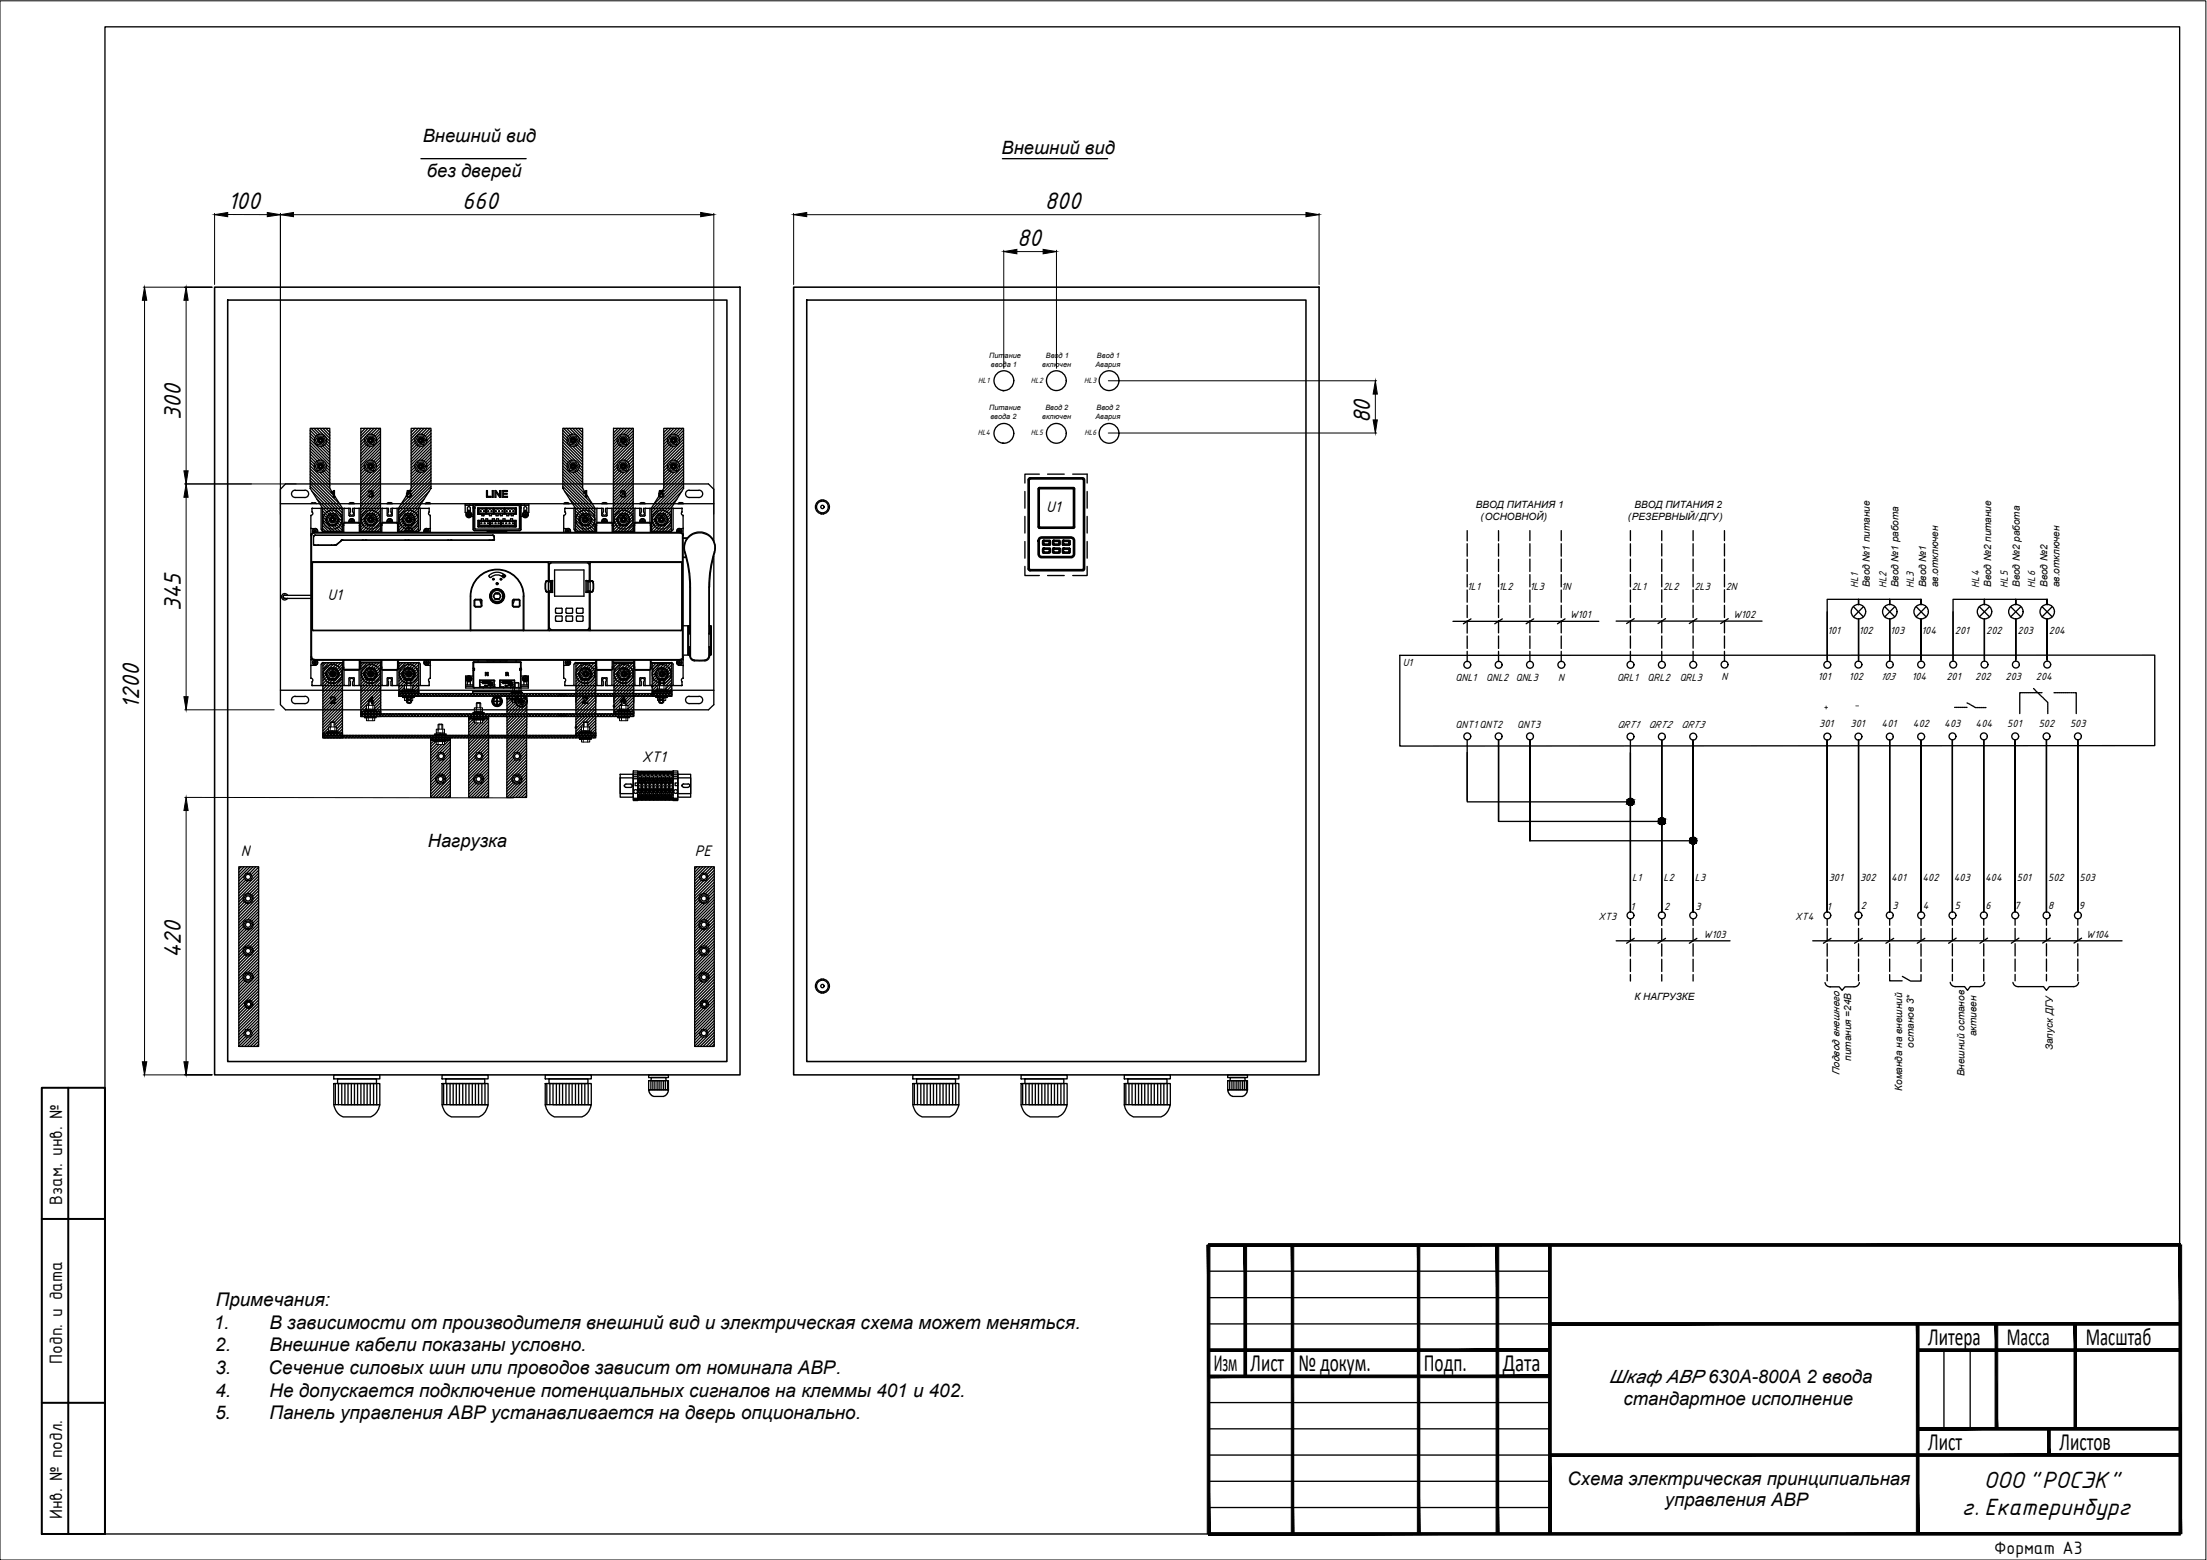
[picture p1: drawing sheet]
<svg xmlns="http://www.w3.org/2000/svg" width="420mm" height="297mm" viewBox="0 0 420 297" stroke-linecap="round" stroke-linejoin="round" font-family="sans-serif">
<defs><g id="words">
<g font-size="4.7">
<text x="367.1" y="256.1">Литера</text>
<text x="382.1" y="256.1">Масса</text>
<text x="397.1" y="256.1">Масштаб</text>
<text x="231.1" y="261.1">Изм</text>
<text x="238.1" y="261.1">Лист</text>
<text x="247.2" y="261.1">№ докум.</text>
<text x="271.1" y="261.1">Подп.</text>
<text x="286.1" y="261.1">Дата</text>
<text x="367.1" y="276.1">Лист</text>
<text x="392.1" y="276.1">Листов</text>
</g>
<g font-size="4.4">
<text x="43.3" y="39.9">100</text>
<text x="88" y="39.9">660</text>
<text x="198.9" y="39.9">800</text>
<text x="193.7" y="46.9">80</text>
<text x="34.4" y="80" transform="rotate(-90 34.4 80)">300</text>
<text x="260.8" y="80.6" transform="rotate(-90 260.8 80.6)">80</text>
<text x="34.4" y="116.4" transform="rotate(-90 34.4 116.4)">345</text>
<text x="26.5" y="134.9" transform="rotate(-90 26.5 134.9)">1200</text>
<text x="34.4" y="182.5" transform="rotate(-90 34.4 182.5)">420</text>
</g>
<g font-size="4.3">
<text x="377.7" y="283.4">ООО &quot;РОСЭК&quot;</text>
<text x="373.5" y="288.5">г. Екатеринбург</text>
</g>
<g font-size="3.7">
<text x="11.9" y="229.5" transform="rotate(-90 11.9 229.5)">Взам. инв. №</text>
<text x="11.9" y="259.7" transform="rotate(-90 11.9 259.7)">Подп. и дата</text>
<text x="11.9" y="289.3" transform="rotate(-90 11.9 289.3)">Инв. № подл.</text>
<text x="379.6" y="296">Формат А3</text>
</g>
<g font-size="3.6">
<text x="41.1" y="248.7">Примечания:</text>
<text x="40.7" y="253">1.</text>
<text x="41" y="257.3">2.</text>
<text x="51.3" y="253">В зависимости от производителя внешний вид и электрическая схема может меняться.</text>
<text x="51.3" y="257.3">Внешние кабели показаны условно.</text>
<text x="41" y="261.6">3.</text>
<text x="51.1" y="261.6">Сечение силовых шин или проводов зависит от номинала АВР.</text>
<text x="41" y="266">4.</text>
<text x="51.3" y="266">Не допускается подключение потенциальных сигналов на клеммы 401 и 402.</text>
<text x="40.9" y="270.3">5.</text>
<text x="51.3" y="270.3">Панель управления АВР устанавливается на дверь опционально.</text>
</g>
<g font-size="3.5">
<text x="80.5" y="27">Внешний вид</text>
<text x="190.7" y="29.4">Внешний вид</text>
<text x="81.3" y="33.7">без дверей</text>
<text x="81.4" y="161.3">Нагрузка</text>
<text x="306.4" y="263.3">Шкаф АВР 630А-800А 2 ввода</text>
<text x="309.1" y="267.6">стандартное исполнение</text>
<text x="298.4" y="282.8">Схема электрическая принципиальная</text>
<text x="316.9" y="286.8">управления АВР</text>
</g>
<g font-size="2.8">
<text x="199.1" y="97.5">U1</text>
<text x="62.4" y="114.3">U1</text>
<text x="122.2" y="145.1">XT1</text>
<text x="45.8" y="163">N</text>
<text x="132.2" y="163">PE</text>
</g>
<g font-size="2.1">
<text x="347.2" y="135.2">+</text>
<text x="353.1" y="134.9">-</text>
</g>
<g font-size="1.9">
<text x="281" y="96.6">ВВОД ПИТАНИЯ 1</text>
<text x="281.9" y="99">(ОСНОВНОЙ)</text>
<text x="309.9" y="99">(РЕЗЕРВНЫЙ/ДГУ)</text>
<text x="311.1" y="96.6">ВВОД ПИТАНИЯ 2</text>
<text x="279.3" y="112.4">1L1</text>
<text x="285.3" y="112.4">1L2</text>
<text x="291.3" y="112.4">1L3</text>
<text x="297.2" y="112.4">1N</text>
<text x="310.6" y="112.4">2L1</text>
<text x="316.6" y="112.4">2L2</text>
<text x="322.6" y="112.4">2L3</text>
<text x="328.5" y="112.4">2N</text>
<text x="353.7" y="111.9" transform="rotate(-90 353.7 111.9)">HL1</text>
<text x="356" y="111.8" transform="rotate(-90 356 111.8)">Ввод №1 питание</text>
<text x="359.2" y="111.9" transform="rotate(-90 359.2 111.9)">HL2</text>
<text x="361.4" y="111.8" transform="rotate(-90 361.4 111.8)">Ввод №1 работа</text>
<text x="364.4" y="111.9" transform="rotate(-90 364.4 111.9)">HL3</text>
<text x="366.7" y="111.8" transform="rotate(-90 366.7 111.8)">Ввод №1</text>
<text x="369" y="111.8" transform="rotate(-90 369 111.8)">ав.отключен</text>
<text x="376.8" y="111.9" transform="rotate(-90 376.8 111.9)">HL4</text>
<text x="379.1" y="111.8" transform="rotate(-90 379.1 111.8)">Ввод №2 питание</text>
<text x="382.2" y="111.9" transform="rotate(-90 382.2 111.9)">HL5</text>
<text x="384.5" y="111.8" transform="rotate(-90 384.5 111.8)">Ввод №2 работа</text>
<text x="387.4" y="111.9" transform="rotate(-90 387.4 111.9)">HL6</text>
<text x="389.8" y="111.8" transform="rotate(-90 389.8 111.8)">Ввод №2</text>
<text x="392" y="111.8" transform="rotate(-90 392 111.8)">ав.отключен</text>
<text x="298.8" y="117.8">W101</text>
<text x="329.9" y="117.7">W102</text>
<text x="347.9" y="120.6">101</text>
<text x="353.9" y="120.6">102</text>
<text x="359.8" y="120.6">103</text>
<text x="365.8" y="120.6">104</text>
<text x="372.2" y="120.6">201</text>
<text x="378.1" y="120.6">202</text>
<text x="384.1" y="120.6">203</text>
<text x="390.1" y="120.6">204</text>
<text x="267" y="126.7">U1</text>
<text x="277.1" y="129.6">QNL1</text>
<text x="282.9" y="129.6">QNL2 QNL3</text>
<text x="296.6" y="129.6">N</text>
<text x="307.8" y="129.6">QRL1</text>
<text x="313.7" y="129.6">QRL2</text>
<text x="319.8" y="129.6">QRL3</text>
<text x="327.7" y="129.6">N</text>
<text x="346.1" y="129.6">101</text>
<text x="352" y="129.6">102</text>
<text x="358" y="129.6">103</text>
<text x="363.9" y="129.6">104</text>
<text x="370.5" y="129.6">201</text>
<text x="376" y="129.6">202</text>
<text x="381.8" y="129.6">203</text>
<text x="387.6" y="129.6">204</text>
<text x="277.1" y="138.6">QNT1 QNT2</text>
<text x="288.9" y="138.6">QNT3</text>
<text x="307.8" y="138.6">QRT1</text>
<text x="313.8" y="138.6">QRT2</text>
<text x="320" y="138.6">QRT3</text>
<text x="346.3" y="138.5">301</text>
<text x="352.3" y="138.5">301</text>
<text x="358.2" y="138.5">401</text>
<text x="364.2" y="138.5">402</text>
<text x="370.1" y="138.5">403</text>
<text x="376.1" y="138.5">404</text>
<text x="382.1" y="138.5">501</text>
<text x="388.1" y="138.5">502</text>
<text x="394.1" y="138.5">503</text>
<text x="310.7" y="167.8">L1</text>
<text x="316.7" y="167.8">L2</text>
<text x="322.7" y="167.8">L3</text>
<text x="348.1" y="167.8">301</text>
<text x="354.1" y="167.8">302</text>
<text x="360" y="167.8">401</text>
<text x="366" y="167.8">402</text>
<text x="371.9" y="167.8">403</text>
<text x="377.9" y="167.8">404</text>
<text x="384" y="167.8">501</text>
<text x="389.9" y="167.8">502</text>
<text x="395.9" y="167.8">503</text>
<text x="310.4" y="173.2">1</text>
<text x="316.8" y="173.2">2</text>
<text x="322.8" y="173.2">3</text>
<text x="347.8" y="173.2">1</text>
<text x="354.3" y="173.2">2</text>
<text x="360.3" y="173.2">3</text>
<text x="366.1" y="173.2">4</text>
<text x="372.2" y="173.2">5</text>
<text x="378" y="173.2">6</text>
<text x="383.5" y="173.2">7</text>
<text x="389.9" y="173.2">8</text>
<text x="395.8" y="173.2">9</text>
<text x="304.3" y="175.2">XT3</text>
<text x="324.3" y="178.6">W103</text>
<text x="341.8" y="175.2">XT4</text>
<text x="397.2" y="178.5">W104</text>
<text x="311.2" y="190.4">К НАГРУЗКЕ</text>
<text x="376.3" y="197.3" transform="rotate(-90 376.3 197.3)">активен</text>
<text x="352.4" y="202" transform="rotate(-90 352.4 202)">питания =24В</text>
<text x="364.4" y="199.5" transform="rotate(-90 364.4 199.5)">останов 3*</text>
<text x="390.8" y="200" transform="rotate(-90 390.8 200)">Запуск ДГУ</text>
<text x="350.2" y="204.7" transform="rotate(-90 350.2 204.7)">Подвод внешнего</text>
<text x="362.1" y="207.7" transform="rotate(-90 362.1 207.7)">Команда на внешний</text>
<text x="374" y="205" transform="rotate(-90 374 205)">Внешний останов</text>
</g>
<g font-size="1.4">
<text x="188.3" y="68.2">Питание</text>
<text x="188.6" y="69.8">ввода 1</text>
<text x="198.4" y="69.8">включен</text>
<text x="199.1" y="68.2">Ввод 1</text>
<text x="208.5" y="69.9">Авария</text>
<text x="208.8" y="68.2">Ввод 1</text>
<text x="186.2" y="72.9">HL1</text>
<text x="196.3" y="72.9">HL2</text>
<text x="206.4" y="72.9">HL3</text>
<text x="186.1" y="82.8">HL4</text>
<text x="188.3" y="78.1">Питание</text>
<text x="188.6" y="79.8">ввода 2</text>
<text x="196.3" y="82.8">HL5</text>
<text x="198.4" y="79.8">включен</text>
<text x="199" y="78.1">Ввод 2</text>
<text x="206.5" y="82.8">HL6</text>
<text x="208.5" y="79.8">Авария</text>
<text x="208.7" y="78.1">Ввод 2</text>
</g>
</g></defs>
<!-- layer: 0 -->
<g fill="none" stroke="#000" stroke-width=".25">
<path d="M20 5.1h395v287h-395zM80.1 30.2h20.1M190.8 30.2h20.1M59.1 81.6h3.7v11.4l2.4 3.7v4.6h-3.8v-4.6l-2.3-3.7zM59.1 83.6l3.7 3.8M59.1 84.2l3.7 3.8M59.1 84.8l3.7 3.7M59.1 85.3l2.4 2.5M59.1 85.9l1.7 1.8M59.1 86.4l1.3 1.4M59.1 87l1 1.1M59.1 87.6l.8 .8"/>
<path d="M59.1 88.1l.8 .8M59.1 88.7l3.7 3.7M59.1 89.3l3.7 3.7M59.1 89.8l4.7 4.8M59.1 90.4l5.6 5.6M59.1 91l6.1 6.1M59.1 91.5l6.1 6.1M59.1 92.1l6.1 6.1M59.1 92.6l6.1 6.1M59.1 81.9l1.1 1.2M59.1 82.5l.8 .9M59.1 83.1l.8 .8"/>
<path d="M59.2 81.6l1.3 1.2M59.4 93.5l4.4 4.5M59.8 81.6l1.1 1.1M60.3 95l2.9 2.9M60.3 81.6l2.5 2.4M60.5 88h1l.4 .8-.5 .9-.9-.1-.5-.8zM60.6 83h1l.4 .9-.6 .8h-.9l-.5-.9zM60.9 89.9l1.9 2M60.9 81.6l1.9 1.9M61 85l1.8 1.8M61.3 96.5l1.4 1.5M61.4 89.9l1.4 1.4"/>
<path d="M61.4 97.2l1 1M61.4 97.8l.8 .8M61.4 98.3l.7 .8M61.4 98.9l2.4 2.4M61.4 99.5l1.8 1.8M61.4 84.9l1.4 1.4M61.5 81.6l1.3 1.3M61.7 89.7l1.1 1M61.8 84.7l1 1M62 89.4l.8 .8M62 88.3l.8 .8M62 84.4l.8 .8"/>
<path d="M62 81.6l.8 .7M62.1 89l.7 .6M62.1 83.9l.7 .7M62.8 98.1l1 .1 .5 .8-.6 .9-1-.1-.4-.9zM64 99.9l1.2 1.1M64.3 98.4l.9 .9M64.3 99.6l.9 .8M64.4 99.1l.8 .8M68.7 81.6h3.7v19.7h-3.7zM69.4 89l-.7 .7M69.4 83.9l-.7 .8M69.4 88.4l-.7 .7"/>
<path d="M69.4 99.1l-.7 .7M69.5 84.4l-.8 .8M69.5 81.6l-.8 .8M69.6 89.4l-.9 .8M69.6 99.5l-.9 .9M69.6 83.2l-.9 .9M69.7 98.2l-1 1.1M69.8 99.8l-1.1 1.1M69.8 84.7l-1.1 1.1M69.8 89.7l-1.1 1.1M70 88h1l.5 .8-.5 .8-.9 .1-.6-.9zM70 83h1l.5 .8-.4 .9h-1l-.5-.8z"/>
<path d="M70 98.2l1-.1 .5 .8-.4 .9-1 .1-.5-.9zM70.1 81.6l-1.4 1.4M70.1 84.9l-1.4 1.4M70.2 89.9l-1.5 1.5M70.6 85l-1.9 1.9M70.7 81.6l-2 1.9M70.7 89.9l-2 2M71.2 81.6l-1.4 1.3M71.8 81.6l-1.2 1.1M72.3 81.6l-1.2 1.2M72.4 83.7l-3.7 3.7M72.4 84.3l-3.7 3.7"/>
<path d="M72.4 84.8l-3.7 3.8M72.4 85.4l-2.3 2.3M72.4 86l-1.7 1.7M72.4 86.5l-1.3 1.3M72.4 87.1l-1 1M72.4 87.6l-.8 .9M72.4 88.2l-.8 .8M72.4 88.8l-3.7 3.7M72.4 89.3l-3.7 3.8M72.4 89.9l-3.7 3.7M72.4 90.5l-3.7 3.7M72.4 91l-3.7 3.8"/>
<path d="M72.4 91.6l-3.7 3.7M72.4 92.1l-3.7 3.8M72.4 92.7l-3.7 3.7M72.4 93.2l-3.7 3.8M72.4 93.8l-3.7 3.8M72.4 94.3l-3.7 3.8M72.4 94.9l-3.7 3.8M72.4 95.5l-2.6 2.6M72.4 96l-1.7 1.9M72.4 96.6l-1.3 1.3M72.4 97.2l-1 1M72.4 97.7l-.8 .8"/>
<path d="M72.4 98.3l-.7 .7M72.4 98.8l-2.4 2.5M72.4 99.4l-1.9 1.9M72.4 100l-1.3 1.3M72.4 82l-1 1.1M72.4 83.1l-.7 .8M72.4 82.6l-.8 .8M76.7 99.1l-.8 .8M76.8 98.4l-.9 .9M76.8 99.6l-.9 .8M77 99.9l-1.1 1.1M77.3 98.2l.9-.1 .6 .8-.5 .9-1 .1-.5-.9z"/>
<path d="M78.3 81.6h3.7v11.4l-2.3 3.7v4.6h-3.8v-4.6l2.4-3.7zM78.9 83.9l-.6 .7M79 89l-.7 .6M79 84.4l-.7 .8M79 81.6l-.7 .7M79.1 88.3l-.8 .8M79.1 89.4l-.8 .8M79.3 84.7l-1 1M79.4 89.7l-1.1 1M79.5 88h1l.6 .8-.5 .8-.9 .1-.6-.9zM79.5 83h1l.6 .8-.5 .9h-1l-.5-.8zM79.6 81.6l-1.3 1.3"/>
<path d="M79.6 84.9l-1.3 1.4M79.7 97.2l-1 1M79.7 97.8l-.8 .8M79.7 98.3l-.7 .8M79.7 98.9l-2.4 2.4M79.7 99.5l-1.9 1.8M79.7 89.9l-1.4 1.4M79.8 96.5l-1.4 1.5M80.1 85l-1.8 1.8M80.2 81.6l-1.9 1.9M80.2 89.9l-1.9 2M80.7 95l-2.8 2.9"/>
<path d="M80.7 81.6l-2.4 2.4M81.3 81.6l-1.1 1.1M81.7 93.5l-4.5 4.5M81.9 81.6l-1.3 1.2M82 83.1l-.8 .8M82 85.3l-2.4 2.5M82 85.9l-1.7 1.8M82 87l-1 1.1M82 87.6l-.8 .8M82 88.1l-.8 .8M82 89.8l-4.7 4.8M82 83.6l-3.7 3.8"/>
<path d="M82 84.2l-3.7 3.8M82 84.8l-3.7 3.7M82 86.4l-1.3 1.4M82 88.7l-3.7 3.7M82 89.3l-3.8 3.7M82 90.4l-5.6 5.6M82 91l-6.1 6.1M82 91.5l-6.1 6.1M82 92.1l-6.1 6.1M82 92.6l-6.1 6.1M82 81.9l-1.1 1.2M82 82.5l-.8 .9"/>
<path d="M107.1 81.6h3.8v11.4l2.3 3.7v4.6h-3.7v-4.6l-2.4-3.7zM107.1 83.6l3.8 3.8M107.1 84.2l3.8 3.8M107.1 84.8l3.8 3.7M107.1 85.3l2.5 2.5M107.1 85.9l1.8 1.8M107.1 86.4l1.4 1.4M107.1 87l1.1 1.1M107.1 87.6l.9 .8M107.1 88.1l.8 .8M107.1 88.7l3.8 3.7M107.1 89.3l3.9 3.7"/>
<path d="M107.1 89.8l4.8 4.8M107.1 90.4l5.7 5.6M107.1 91l6.1 6.1M107.1 91.5l6.1 6.1M107.1 92.1l6.1 6.1M107.1 92.6l6.1 6.1M107.1 81.9l1.1 1.2M107.1 82.5l.9 .9M107.1 83.1l.8 .8M107.3 81.6l1.3 1.2M107.5 93.5l4.5 4.5M107.9 81.6l1.1 1.1"/>
<path d="M108.5 95l2.8 2.9M108.5 81.6l2.4 2.4M108.6 88h1l.5 .8-.6 .9-1-.1-.4-.8zM108.7 83h.9l.5 .9-.5 .8h-1l-.5-.9zM109 89.9l1.9 2M109 81.6l1.9 1.9M109.1 85l1.8 1.8M109.4 96.5l1.4 1.5M109.5 89.9l1.4 1.4M109.5 97.2l1 1M109.5 97.8l.8 .8M109.5 98.3l.7 .8"/>
<path d="M109.5 98.9l2.4 2.4M109.5 99.5l1.9 1.8M109.6 84.9l1.3 1.4M109.6 81.6l1.3 1.3M109.8 89.7l1.1 1M109.9 84.7l1 1M110.1 89.4l.8 .8M110.1 88.3l.8 .8M110.1 84.4l.8 .8M110.1 81.6l.8 .7M110.2 89l.7 .6M110.2 83.9l.7 .7"/>
<path d="M111 98.1l.9 .1 .5 .8-.6 .9-1-.1-.4-.9zM112.1 99.9l1.1 1.1M112.4 98.4l.8 .9M112.4 99.6l.8 .8M112.5 99.1l.7 .8M116.8 81.6h3.8l-.1 19.7h-3.7zM117.5 89l-.7 .7M117.5 83.9l-.7 .8M117.5 99.1l-.7 .7M117.6 88.4l-.8 .7M117.6 84.4l-.8 .8M117.6 99.5l-.8 .9"/>
<path d="M117.6 89.4l-.8 .8M117.6 81.6l-.8 .8M117.7 83.2l-.9 .9M117.8 98.2l-1 1.1M117.9 84.7l-1.1 1.1M117.9 89.7l-1.1 1.1M117.9 99.8l-1.1 1.1M118.1 88h.9l.6 .8-.5 .8-.9 .1-.6-.9zM118.1 83h1l.5 .8-.4 .9h-1l-.6-.8zM118.2 98.2l.9-.1 .5 .8-.4 .9-1 .1-.5-.9zM118.2 84.9l-1.4 1.4M118.2 81.6l-1.4 1.4"/>
<path d="M118.3 89.9l-1.5 1.5M118.7 85l-1.9 1.9M118.7 81.6l-1.9 1.9M118.8 89.9l-2 2M119.3 81.6l-1.3 1.3M119.9 81.6l-1.2 1.1M120.4 81.6l-1.2 1.2M120.5 83.7l-3.7 3.7M120.5 84.3l-3.7 3.7M120.5 84.8l-3.7 3.8M120.5 85.4l-2.3 2.3M120.5 86l-1.7 1.7"/>
<path d="M120.5 86.5l-1.3 1.3M120.6 94.3l-3.8 3.8M120.6 95.5l-2.7 2.6M120.6 96l-1.9 1.9M120.6 96.6l-1.4 1.3M120.6 87.1l-1.1 1M120.6 87.6l-.9 .9M120.6 88.2l-.8 .8M120.6 88.8l-3.8 3.7M120.6 89.3l-3.8 3.8M120.6 89.9l-3.8 3.7M120.6 90.5l-3.8 3.7"/>
<path d="M120.6 91l-3.8 3.8M120.6 91.6l-3.8 3.7M120.6 92.1l-3.8 3.8M120.6 92.7l-3.8 3.7M120.6 93.2l-3.8 3.8M120.6 93.8l-3.8 3.8M120.6 94.9l-3.8 3.8M120.6 97.2l-1.1 1M120.6 97.7l-.9 .8M120.6 98.3l-.8 .7M120.6 98.8l-2.5 2.5M120.6 99.4l-1.9 1.9"/>
<path d="M120.6 100l-1.4 1.3M120.6 82.6l-.9 .8M120.6 83.1l-.8 .8M120.6 82l-1.1 1.1M124.8 99.1l-.8 .8M124.9 98.4l-.9 .9M124.9 99.6l-.9 .8M125.1 99.9l-1.1 1.1M125.4 98.2l1-.1 .5 .8-.5 .9-.9 .1-.6-.9zM126.4 81.6h3.7v11.4l-2.3 3.7v4.6h-3.8v-4.6l2.4-3.7zM127 83.9l-.6 .7M127.1 89l-.7 .6"/>
<path d="M127.2 84.4l-.8 .8M127.2 88.3l-.8 .8M127.2 81.6l-.8 .7M127.2 89.4l-.8 .8M127.4 84.7l-1 1M127.5 89.7l-1.1 1M127.6 83h1l.6 .8-.5 .9h-.9l-.6-.8zM127.7 88h1l.5 .8-.5 .8-.9 .1-.6-.9zM127.7 81.6l-1.3 1.3M127.8 84.9l-1.4 1.4M127.8 97.2l-1 1M127.8 89.9l-1.4 1.4"/>
<path d="M127.8 97.8l-.8 .8M127.8 98.3l-.8 .8M127.8 98.9l-2.5 2.4M127.8 99.5l-1.9 1.8M127.9 96.5l-1.5 1.5M128.2 85l-1.8 1.8M128.3 81.6l-1.9 1.9M128.3 89.9l-1.9 2M128.9 95l-2.9 2.9M128.9 81.6l-2.5 2.4M129.4 81.6l-1.1 1.1M129.8 93.5l-4.5 4.5"/>
<path d="M130 81.6l-1.3 1.2M130.1 83.6l-3.7 3.8M130.1 84.2l-3.7 3.8M130.1 87l-1 1.1M130.1 88.1l-.8 .8M130.1 90.4l-5.6 5.6M130.1 92.1l-6.1 6.1M130.1 82.5l-.9 .9M130.1 87.6l-.8 .8M130.1 91l-6.1 6.1M130.1 84.8l-3.7 3.7M130.1 85.3l-2.4 2.5"/>
<path d="M130.1 85.9l-1.7 1.8M130.1 86.4l-1.3 1.4M130.1 88.7l-3.7 3.7M130.1 89.3l-3.8 3.7M130.1 89.8l-4.7 4.8M130.1 91.5l-6.1 6.1M130.1 92.6l-6.1 6.1M130.1 81.9l-1.1 1.2M130.1 83.1l-.8 .8M156.3 95.2v.3M156.3 97.6v.3M156.7 95.2v.3"/>
<path d="M156.7 97.6v.3M195.1 93.6v3.2M195.1 98.3v3.2M197.9 90.3h-2.8v1.7M199.4 90.3h3.2M204.2 90.3h2.8v1.7M207 93.6v3.2M207 98.3v3.2M61.4 100l1.3 1.3M61.4 100.6l.7 .7M61.4 101.2l.2 .1M63.2 100.1l1.2 1.2"/>
<path d="M63.7 100.1l1.2 1.2M70.1 100.1l-1.3 1.2M70.6 100.1l-1.2 1.2M72.4 100.5l-.7 .8M72.4 101.1l-.2 .2M77.4 100.1l-1.3 1.2M77.9 100.1l-1.2 1.2M79.7 100l-1.3 1.3M79.7 100.6l-.7 .7M79.7 101.2l-.2 .1M109.5 100l1.3 1.3M109.5 100.6l.7 .7"/>
<path d="M109.5 101.2l.2 .1M111.3 100.1l1.2 1.2M111.8 100.1l1.3 1.2M118.2 100.1l-1.2 1.2M118.7 100.1l-1.2 1.2M120.6 100.5l-.8 .8M120.6 101.1l-.3 .2M125.5 100.1l-1.3 1.2M126 100.1l-1.2 1.2M127.8 100.6l-.8 .7M127.8 100l-1.3 1.3M127.8 101.2l-.2 .1"/>
<path d="M195.1 107.9v1.7h2.8M195.1 103.1v3.2M199.4 109.6h3.2M207 107.9v1.7h-2.8M207 103.1v3.2M276.6 118.3h27.8M279.3 101v2M279.3 103.5v2.4M279.3 106.5v2.3M279.3 109.4v2.3M279.3 112.3v2.4M279.3 115.3v2.3"/>
<path d="M279.3 118.2v2.4M280 117.8l-1.4 1M285.3 101v2M285.3 103.5v2.4M285.3 106.5v2.3M285.3 109.4v2.3M285.3 112.3v2.4M285.3 115.3v2.3M285.3 118.2v2.3M286 117.8l-1.4 1M291.3 101v1.9M291.3 103.5v2.4"/>
<path d="M291.3 106.5v2.3M291.3 109.4v2.3M291.3 112.3v2.4M291.3 115.3v2.3M291.3 118.2v2.3M292 117.8l-1.5 1M297.2 101v1.9M297.2 103.5v2.4M297.2 106.5v2.3M297.2 109.4v2.3M297.2 112.3v2.4M297.2 115.3v2.3"/>
<path d="M297.2 118.2v2.3M297.9 117.8l-1.4 1M307.7 118.3h27.7M310.4 101v1.9M310.4 103.5v2.4M310.4 106.5v2.3M310.4 109.4v2.3M310.4 112.3v2.4M310.4 115.3v2.3M310.4 118.2v2.3M311.1 117.8l-1.4 .9M316.4 101v1.9"/>
<path d="M316.4 103.5v2.4M316.4 106.5v2.3M316.4 109.4v2.3M316.4 112.3v2.4M316.4 115.3v2.3M316.4 118.2v2.3M317.1 117.8l-1.5 .9M322.3 101v1.9M322.3 103.5v2.4M322.3 106.5v2.3M322.3 109.4v2.3M322.3 112.3v2.4"/>
<path d="M322.3 115.3v2.3M322.3 118.2v2.3M323 117.8l-1.4 .9M328.3 101v1.9M328.3 103.5v2.4M328.3 106.5v2.3M328.3 109.4v2.3M328.3 112.3v2.4M328.3 115.3v2.3M328.3 118.2v2.3M329 117.8l-1.4 .9M347.9 116.5v9.4"/>
<path d="M352.8 115.5l2 2M353.8 115.1v-1v1M354.8 115.5l-2 2M358.8 115.5l1.9 2M359.7 115.1v-1v1M360.7 115.5l-1.9 2M364.8 115.5l1.9 2M365.7 114.1v1v-1h-17.8v11.5M366.7 115.5l-1.9 2M371.8 116.5v9.4M376.8 115.5l2 2M377.8 115.1v-1v1"/>
<path d="M378.8 115.5l-2 2M382.8 115.5l1.9 2M383.8 115.1v-1v1M384.7 115.5l-1.9 2M388.7 115.5l2 2M389.7 114.1h-17.9v11.5M389.7 115.1v-1v1M390.7 115.5l-2 2M61.5 139.9l.5 .6M61.5 126.2h3.7v14.3h-3.7zM61.5 139.6h3.7v.4h-3.7h51.9v.5h-51.9zM61.5 126.2v.1"/>
<path d="M61.6 139.6l1 .9M62.1 126.2l-.6 .6M62.2 139.6l.9 .9M62.2 128.3l-.7 .8M62.2 139.5l-.7 .8M62.3 128.8l-.8 .8M62.5 129.1l-1 1.1M62.5 138.7l-1 1M62.5 139.2l-.1 .1M62.6 126.2l-1.1 1.2M62.8 127.5h1l.5 .8-.4 .9h-1l-.5-.8zM62.8 129.4l-1.3 1.4"/>
<path d="M62.9 137.7l-1.4 1.5M62.9 138.3l-.1 .1M63.2 126.2l-1.7 1.8M63.2 129.5l-1.7 1.8M63.8 126.2l-2.3 2.3M63.8 139.6l-.9 .9M63.9 139.6l.9 .9M64.3 126.2l-1 1M64.4 139.6l1 .9M64.9 126.2l-1.1 1.1M65 139.6l.2 .2M65.2 138.8l-1.7 1.7"/>
<path d="M65.2 139.3l-1.1 1.2M65.2 139.9l-.6 .6M65.2 126.4l-1.1 1.1M65.2 127l-.9 .8M65.2 127.5l-.7 .8M65.2 128.1l-3.7 3.8M65.2 128.7l-3.7 3.7M65.2 129.2l-3.7 3.8M65.2 129.8l-3.7 3.7M65.2 130.4l-3.7 3.7M65.2 130.9l-3.7 3.8M65.2 131.5l-3.7 3.7"/>
<path d="M65.2 132.1l-3.7 3.7M65.2 132.6l-3.7 3.7M65.2 133.2l-3.7 3.7M65.2 133.7l-3.7 3.8M65.2 134.3l-3.7 3.7M65.2 134.9l-3.7 3.7M65.2 135.4l-2 2M65.2 136l-1.5 1.5M65.2 136.6l-1.4 1.4M65.2 137.1l-1.3 1.3M65.2 137.7l-1.1 1.1M65.2 138.2l-1.1 1.1"/>
<path d="M68.7 126.2h3.8v10.2h-3.8zM68.7 135.5h3.8v.4h-3.8h51.9v.5h-51.9zM68.7 136l.4 .4M68.7 135.5l1 .9M68.8 126.2l-.1 .1M69.3 135.5l1 .9M69.4 126.2l-.7 .7M69.4 128.4l-.7 .7M69.6 128.8l-.9 .9M69.6 135.5l-.9 .9M69.8 134.8l-1.1 1M69.8 129.1l-1.1 1.1"/>
<path d="M69.9 135.5l.9 .9M69.9 126.2l-1.2 1.2M70.1 127.5h.9l.5 .8-.4 .9h-1l-.5-.8zM70.1 129.4l-1.4 1.4M70.1 133.8l-1.4 1.5M70.2 135.5l-.9 .9M70.4 135.5l1 .9M70.5 126.2l-1.8 1.8M70.6 129.5l-1.9 1.8M70.7 135.5l-.9 .9M71 135.5l.9 .9M71 126.2l-2.3 2.4"/>
<path d="M71.3 135.5l-.9 .9M71.6 135.5l.9 .9M71.6 126.2l-1 1M72.1 136.4l.5-.5 .5 .5M72.1 135.5l.4 .3M72.2 126.2l-1.1 1.1M72.5 134.9l-1.5 1.5M72.5 135.5l-1 .9M72.5 126.5l-1.1 1M72.5 127l-.9 .9M72.5 127.6l-.8 .7M72.5 128.2l-3.8 3.7"/>
<path d="M72.5 128.7l-3.8 3.8M72.5 129.3l-3.8 3.7M72.5 129.9l-3.8 3.7M72.5 130.4l-3.8 3.7M72.5 131l-3.8 3.7M72.5 131.5l-1.8 1.8M72.5 132.1l-1.5 1.4M72.5 132.7l-1.5 1.4M72.5 133.2l-1.2 1.2M72.5 133.8l-1.2 1.1M72.5 134.4l-1 .8M72.6 136.4l.5-.5 .5 .5"/>
<path d="M73.2 136.4l.5-.5 .5 .5M73.7 136.4l.6-.5 .5 .5M74.3 136.4l.5-.5 .5 .5M75.4 135.9l-.5 .5M75.4 135.9l.5 .5M75.4 136.4l.5-.5 .6 .5M75.9 126.2h3.8v6.4h-3.8zM75.9 132l.6 .6M75.9 131.6h3.8v.5h-3.7h51.9v.5h-52zM75.9 132.6h.1M76 136.4l.5-.5 .5 .5M76.1 126.2l-.2 .2"/>
<path d="M76.2 131.6l.9 1M76.5 136.4l.5-.5 .6 .5M76.7 126.2l-.8 .7M76.7 131.6l.9 1M76.7 128.4l-.8 .7M76.8 128.8l-.9 .9M76.8 131.6l-.9 .9M77 130.9l-1.1 1.1M77 129.2l-1.1 1.1M77.2 126.2l-1.3 1.3M77.3 131.6l.9 1M77.3 127.5h1l.5 .8-.4 .9h-1l-.5-.8z"/>
<path d="M77.4 131.6l-.9 1M77.4 129.4l-1.5 1.4M77.4 130l-1.5 1.4M77.6 135.9l-.5 .5M77.6 135.9l.5 .5M77.7 136.4l.5-.5 .5 .5M77.8 126.2l-1.9 1.8M77.9 131.6l.9 1M78 131.6l-1 1M78.2 136.4l.5-.5 .5 .5M78.4 126.2l-2.5 2.4M78.4 131.6l.9 1"/>
<path d="M78.5 131.6l-.9 1M78.8 136.4l.5-.5 .5 .5M78.9 126.2l-1 1M79 131.6l.9 1 .4-.5M79.4 136.4l.4-.5 .5 .5M79.5 126.2l-1.1 1.1M79.5 131.6l.2 .2M79.7 131l-1.6 1.6M79.7 131.6l-1 1M79.7 126.5l-1 1.1M79.7 127.1l-.8 .8M79.7 127.7l-.7 .7"/>
<path d="M79.7 128.2l-1.5 1.5M79.7 128.8l-1.5 1.4M79.7 129.3l-1.2 1.2M79.7 129.9l-1.1 1.1M79.7 130.5l-1 .9M79.8 132.1l-.6 .5M79.9 136.4l.5-.5 .5 .5M80 132.1l.5 .5M80.5 136.4l.5-.5 .5 .5M80.5 132.1l.5 .5M80.9 132.1l-.5 .5M81 136.4l.5-.5 .5 .5"/>
<path d="M81.1 132.1l.5 .5M81.4 132.1l-.5 .5M81.7 132.1l.4 .5M82 132.1l-.5 .5M82.1 135.9l-.5 .5M82.1 135.9l.5 .5M82.2 136.4l.5-.5 .5 .5M82.2 132.1l.5 .5M82.6 132.1l-.5 .5M82.7 136.4l.5-.5 .5 .5M82.8 132.1l.5 .5M83.1 132.1l-.5 .5"/>
<path d="M83.3 136.4l.5-.5 .5 .5M83.3 132.1l.5 .5M83.7 132.1l-.5 .5M83.9 136.4l.5-.5 .4 .5M83.9 132.1l.5 .5M84.2 132.1l-.5 .5M84.4 136.4l.5-.5 .5 .5M84.5 132.1l.5 .5M84.8 132.1l-.5 .5M85 136.4l.5-.5 .5 .5M85 132.1l.5 .5M85.4 132.1l-.5 .5"/>
<path d="M85.5 136.4l.5-.5 .5 .5M85.6 132.1l.5 .5M85.9 132.1l-.5 .5M86.1 136.4l.5-.5 .5 .5M86.1 132.1l.5 .5M86.5 132.1l-.5 .5M86.7 136.4l.5-.5 .5 .5M86.7 132.1l.5 .5M87.1 132.1l-.5 .5M87.2 136.4l.5-.5 .5 .5M87.2 132.1l.6 .5M87.6 132.1l-.5 .5"/>
<path d="M87.8 136.4l.5-.5 .5 .5M87.8 132.1l.5 .5M88.2 132.1l-.5 .5M88.3 136.4l.6-.5 .9 .9M88.4 132.1l.5 .5M88.7 132.1l-.5 .5M88.9 136.4l.5-.5 .9 .9M88.9 132.1l.6 .5M89.2 136.6l.8-.7 .9 .9M89.2 136.4h3.8v.4h-3.8zM89.3 132.1l-.5 .5M89.5 136.9l-.3 .3"/>
<path d="M89.5 132.1l.5 .5M89.6 136.8l.9-.9 1 .9M89.9 132.1l-.5 .5M90 137.1l-.8 .6M90 132.1l.6 .5M90.1 136.8l1-.9 .9 .9M90.3 137.3l-1.1 1M90.4 132.1l-.5 .5M90.5 137.7l-1.3 1.2M90.6 132.1l.5 .5M90.7 136.8l1-.9 .9 .9M91 132.1l-.5 .5"/>
<path d="M91 137.7l-1.8 1.7M91.2 132.1l.5 .5M91.6 132.1l-.5 .5M91.6 137.7l-2.4 2.3M91.7 132.1l.5 .5M92.1 132.1l-.5 .5M92.3 132.1l.5 .5M92.7 132.1l-.5 .5M92.9 132.1l.5 .5M93 136.7l-.8-.8-.9 .9M93 136.8l-3.8 3.8M93 137.4l-3.8 3.7"/>
<path d="M93 138l-3.8 3.7M93 138.5l-3.8 3.7M93 139.1l-3.8 3.7M93 139.6l-3.8 3.8M93.2 132.1l-.4 .5M93.3 136.4l-.5-.5-1 .9M93.4 136.4l.5-.5 .5 .5M93.4 132.1l.5 .5M93.8 132.1l-.5 .5M93.9 136.4l-.6-.5-1.4 1.5M93.9 136.4l.5-.5 .6 .5M94 132.1l.5 .5"/>
<path d="M94.4 132.1l-.5 .5M94.6 132.1l.4 .5M94.9 132.1l-.5 .5M95 135.9l-.5 .5M95 135.9l.5 .5M95.1 136.4l.5-.5 .5 .5M95.1 132.1l.5 .5M95.5 132.1l-.5 .5M95.6 136.4l.5-.5 .5 .5M95.7 132.1l.5 .5M96.1 132.1l-.6 .5M96.2 132.1l1 .9"/>
<path d="M96.5 135.9v-2.9h3.8v2.9M96.5 132.6h3.8v.4h-3.8zM96.5 132.9l.1 .1M96.5 136.4v3.6M96.6 132.1l-.5 .5M96.7 135.9l.5 .5M96.8 132.1l.9 .9M97.2 132.1l-.7 .6M97.3 135.9l.4 .5M97.4 132.1l.9 .9M97.7 132.1l-1.2 1.2M97.8 135.9l.5 .5"/>
<path d="M97.9 132.1l.9 .9M98.3 132.1l-1.8 1.7M98.4 135.9l.5 .5M98.5 132.1l.9 .9M98.8 132.1l-2.3 2.3M98.9 135.9l.5 .5M99.1 132.1l.9 .9M99.4 132.1l-2.9 2.9M99.5 135.9l.5 .5M99.6 132.1l.7 .6M100 132.1l-3.5 3.4M100.1 135.9l.5 .5"/>
<path d="M100.2 132.1l.5 .5M100.2 139.1l-3.7 3.8M100.2 139.6l-3.7 3.8M100.3 132.9l-3.8 3.8M100.3 133.5l-3.8 3.7M100.3 134l-3.8 3.8M100.3 134.6l-3.8 3.7M100.3 135.2l-3.8 3.7M100.3 135.7l-3.8 3.8M100.3 136.8l-3.8 3.8M100.3 137.4l-3.8 3.8M100.3 138l-3.8 3.7"/>
<path d="M100.3 138.5l-3.8 3.8M100.3 136.4l-.1 3.6 .6 .5M100.5 132.1l-4.3 4.3M100.7 136.4l.5-.5 .5 .5M100.7 132.1l.5 .5M101.1 132.1l-.5 .5M101.1 136.4l-.5-.5-4.6 4.6M101.3 136.4l.5-.5 .5 .5M101.3 132.1l.5 .5M101.6 132.1l-.4 .5M101.8 136.4l.5-.5 .5 .5M101.9 132.1l.5 .5"/>
<path d="M102.2 132.1l-.5 .5M102.4 136.4l.5-.5 .5 .5M102.4 132.1l.5 .5M102.8 132.1l-.5 .5M103 136.4l.4-.5 .5 .5M103 132.1l.5 .5M103.3 132.1l-.5 .5M103.5 136.4l.5-.5 .5 .5M103.5 132.1l.6 .5M103.9 132.1l-.5 .5M104.1 136.4l.5-.5 .5 .5M104.1 132.1l.5 .5"/>
<path d="M104.5 132.1l-.5 .5M104.6 136.4l.5-.5 .5 .5M104.6 132.1l.6 .5M105 132.1l-.5 .5M105.2 132.1l.5 .5M105.6 132.1l-.5 .5M105.7 135.9l-.5 .5M105.7 135.9l.5 .5M105.7 136.4l.6-.5 .5 .5M105.8 132.1l.5 .5M106.1 132.1l-.4 .5M106.3 136.4l.5-.5 .5 .5"/>
<path d="M106.3 132.1l.5 .5M106.7 132.1l-.5 .5M106.8 136.4l.6-.5 .5 .5M106.9 132.1l.5 .5M107.3 132.1l-.5 .5M107.3 132.6l.5-.5-.4 .5M107.4 136.4l.5-.5 .5 .5M107.5 132.1l.4 .5M108 136.4l.5-.5 .5 .5M108 132.1l.5 .5M108.4 132.1l-.5 .5M108.5 136.4l.6-.5 .5 .5"/>
<path d="M108.6 132.1l.5 .5M109 132.1l-.5 .5M109.2 132.1l.5 .5M109.5 132.1l-.4 .5M109.6 139.9l.7 .6M109.6 139.6h3.8v.4h-3.8zM109.6 136.4v3.6h3.8v-3.6M109.6 133.8v-7.5h3.8v7.5M109.6 135.9l-.5 .5M109.6 135.9l.6 .5M109.6 132.6v3.3M109.7 126.3l-.1 .1"/>
<path d="M109.7 132.1l.5 .5M109.9 139.6l1 .9M110.2 135.9l.5 .5M110.2 126.3l-.6 .6M110.3 132.1l.5 .5M110.4 128.4l-.8 .7M110.4 139.6l-.9 .9M110.5 139.6l.9 .9M110.5 128.8l-.9 .9M110.7 138.8l-1.1 1M110.7 139.3h.1M110.7 129.2l-1.1 1.1"/>
<path d="M110.7 135.9l.6 .5M110.8 126.3l-1.2 1.2M110.8 132.1l.5 .5M111 127.5h1l.5 .8-.4 .9h-1l-.6-.8zM111 138.4h.1M111.1 129.4l-1.5 1.4M111.1 137.8l-1.5 1.5M111.3 135.9l.5 .5M111.4 126.3l-1.8 1.7M111.4 132.1l.5 .5M111.5 129.5l-1.9 1.9M111.9 135.9l.5 .5"/>
<path d="M111.9 126.3l-2.3 2.3M112 132.1l.5 .5M112.1 139.6l-.9 .9M112.2 139.6l.9 .9M112.4 135.9l.5 .5M112.5 126.3l-.9 .9M112.5 132.1l.5 .5M112.7 139.6l.7 .6M113 135.9l.5 .5M113 126.3l-.9 1M113.1 132.1l.4 .5 .5-.5M113.3 139.6l.1 .1"/>
<path d="M113.4 128.8l-3.8 3.8M113.4 129.4l-3.8 3.7M113.4 129.9l-3.8 3.7M113.4 130.5l-3.8 3.7M113.4 131l-3.8 3.8M113.4 131.6l-3.8 3.7M113.4 132.7l-3.8 3.8M113.4 133.3l-3.8 3.7M113.4 133.8l-3.8 3.8M113.4 134.4l-3.8 3.7M113.4 134.9l-3.8 3.8M113.4 135.5l-1.9 1.9"/>
<path d="M113.4 138.9l-1.6 1.6M113.4 139.4l-1.1 1.1M113.4 140l-.5 .5M113.4 126.5l-1 1.1M113.4 127.1l-.8 .8M113.4 127.7l-.7 .7M113.4 128.2l-3.8 3.8M113.4 136.6l-1.5 1.5M113.4 137.2l-1.2 1.2M113.4 137.7l-1.1 1.2M113.4 138.3l-1 1M113.4 132.6v3.3"/>
<path d="M113.5 132.1l-3.9 3.8M113.6 136.4l.5-.5 .5 .5M113.7 132.1l.5 .5M114 136.4l-.5-.5-1.6 1.7M114.2 136.4l.5-.5 .5 .5M114.2 132.1l.5 .5M114.6 132.1l-.5 .5M114.7 136.4l.5-.5 .5 .5M114.8 132.1l.5 .5M115.1 132.1l-.5 .5M115.3 132.1l.5 .5M115.7 132.1l-.5 .5"/>
<path d="M115.8 135.9l-.5 .5M115.8 135.9l.5 .5M115.9 136.4l.5-.5 .5 .5M115.9 132.1l.5 .5M116.2 132.1l-.4 .5M116.5 132.1l.5 .5M116.8 132.1l-.5 .5M116.9 135.9l.5 .5M116.9 135.5h3.7v.4h-3.7zM117 126.3l-.1 .1M117 132.1l.5 .5M117.1 135.5l.9 .9"/>
<path d="M117.6 126.3l-.7 .6M117.6 135.5l.9 .9M117.6 132.1l.5 .5M117.6 128.5l-.7 .7M117.8 128.9l-.9 .9M117.8 127.7l-.9 .9M117.9 135.5l-.9 .9M118 134.9l-1.6 1.5M118 129.2l-1.1 1.1M118.1 126.3l-1.2 1.2M118.2 135.5l.9 .9M118.2 132.1l.5 .5"/>
<path d="M118.2 127.5h1l.6 .8-.5 .9h-1l-.5-.8zM118.3 134l-1.4 1.4M118.4 129.4l-1.5 1.5M118.5 135.5l-.9 .9M118.7 126.3l-1.8 1.8M118.7 132.1l.5 .5M118.7 135.5l1 .9M118.9 129.5l-2 1.9M119 135.5l-.9 .9M119.2 126.3l-1 1.1M119.3 132.1l.5 .5M119.3 135.5l.9 .9"/>
<path d="M119.6 135.5l-.9 .9M119.8 126.3l-.9 .9M119.8 135.5l.8 .8M119.8 132.1l.5 .5M120.4 126.3l-1.1 1M120.4 135.5l.2 .2M120.4 132.1l.5 .5M120.6 128.8l-3.7 3.8v3.3h3.7v-3.3M120.6 129.4l-3.7 3.7M120.6 129.9l-3.7 3.8v-7.4h3.7v7.5M120.6 130.5l-3.7 3.8M120.6 131l-3.7 3.8"/>
<path d="M120.6 131.6l-1.6 1.7M120.6 135l-1.4 1.4M120.6 135.5l-.8 .9M120.6 126.6l-1 1M120.6 127.2l-.8 .8M120.6 127.7l-.7 .7M120.6 128.3l-3.7 3.7M120.6 132.7l-1.4 1.5M120.6 133.3l-1.1 1.1M120.6 133.9l-1.1 1.1M120.6 134.4l-.8 .9M120.6 136.1l-.2 .3"/>
<path d="M120.8 132.1l-1.6 1.6M120.9 132.1l.6 .5M121.3 132.1l-.5 .5M121.5 132.1l.5 .5 .4-.5M121.9 132.1l-.5 .5M122.1 132.1l.5 .5M122.6 132.1l.5 .5M123 132.1l-.5 .5M123.2 132.1l.5 .5M123.6 132.1l-.5 .5M123.7 132.1l.5 .5M124.1 132.1l-.5 .5"/>
<path d="M124.2 131.9l.6 .7M124.2 131.6h3.7v.5h-3.7zM124.2 126.3h3.7v6.3h-3.7zM124.3 126.3l-.1 .1M124.5 131.6l.9 1M124.8 126.3l-.6 .7M124.9 128.5l-.7 .8M125 131.6l.9 1M125 127.8l-.8 .9M125.1 128.9l-.9 .9M125.1 131.6l-.9 1M125.2 131l-1 1.1"/>
<path d="M125.3 129.2l-1.1 1.2M125.4 126.3l-1.2 1.3M125.5 127.5h.9l.6 .8-.4 .9h-1l-.5-.8zM125.6 131.6l.9 1M125.6 130.1l-1.4 1.4M125.6 129.4l-1.4 1.5M125.7 131.6l-.9 1M125.9 126.3l-1.7 1.8M126.1 131.6l1 1M126.2 131.6l-.9 1M126.5 126.3l-1 1M126.7 131.6l.9 1"/>
<path d="M126.8 131.6l-.9 1M127.1 126.3l-.9 .9M127.3 131.6l.6 .7M127.6 126.3l-1 1.1M127.8 131.6l.1 .1M127.9 131.1l-1.5 1.5M127.9 131.7l-.9 .9M127.9 126.6l-1 1M127.9 127.2l-.8 .8M127.9 127.7l-.7 .8M127.9 128.3l-1.5 1.5M127.9 128.8l-1.5 1.5"/>
<path d="M127.9 129.4l-1.1 1.1M127.9 130l-1.1 1.1M127.9 130.5l-.9 .9M127.9 132.2l-.3 .4M266.5 124.8l143.7-.1v17.3l-143.7 .1zM279.3 121.1v2.4M279.3 124v2M285.3 121.1v2.4M285.3 124v2M291.3 121.1v2.4M291.3 124v2M297.2 121.1v2.4"/>
<path d="M297.2 124v2M310.4 121.1v2.3M310.4 124v1.9M316.4 121.1v2.3M316.4 124v1.9M322.3 121.1v2.3M322.3 124v1.9M328.3 121.1v2.3M328.3 124v1.9M353.8 125.6v-7.8v8.1M359.7 125.6v-7.8v8.1M365.7 125.6v-7.8v8.1"/>
<path d="M372.1 134.7h.2M372.4 134.7h.3M372.8 134.7h.2M373.2 134.7h.2M373.5 134.7h.3M373.9 134.7h.3M374.3 134.7h.2M374.5 133.8l.2 .2M374.9 134l.2 .1M375.2 134.2l.2 .2M375.5 134.4l.3 .1M375.8 134.6l.5 .1"/>
<path d="M376.4 134.7h.2M376.8 134.7h.2M377.1 134.7h.3M377.5 134.7h.3M377.8 125.6v-7.8v8.1M377.9 134.7h.2M383.8 125.6v-7.8v8.1M384.5 132.2v.2M384.5 132.6v.2M384.5 133v.3M384.5 133.4v.2M384.5 133.8v.2"/>
<path d="M384.5 134.1v.3M384.5 134.5v.3M384.5 134.9v.3M384.5 135.3v.2M384.5 135.7v.2M384.9 131.9h-.4v.2M385 131.9h.2M385.4 131.9h.2M385.7 131.9h.3M386.1 131.9h.3M386.5 131.9h.3M386.9 131.9h.2"/>
<path d="M387.1 131.1l.2 .2M387.3 131.9h.2M387.4 131.4l.2 .2M387.6 131.9h.3M387.7 131.7l.2 .2M388 131.9l.2 .2M388.1 131.9h.2M388.2 132.2l.3 .2M388.5 131.9h.2M388.5 132.5l.2 .2M388.8 132.7l.2 .2M389.1 133l.2 .2"/>
<path d="M389.4 133.3l.2 .2M389.6 133.5l.2 .5M389.7 125.6v-7.8v8.1M389.8 134.1v.3M389.8 134.5v.2M389.8 134.9v.2M389.8 135.2v.3M389.8 135.7v.2M391 131.9h.4M391.5 131.9h.3M391.9 131.9h.2M392.3 131.9h.2"/>
<path d="M392.6 131.9h.3M393 131.9h.3M393.4 131.9h.3M393.8 131.9h.2M394.2 131.9h.3M394.6 131.9h.2M395 131.9h.3v.2M395.3 132.2v.2M395.3 132.6v.2M395.3 133v.3M395.3 133.4v.2M395.3 133.8v.2"/>
<path d="M395.3 134.1v.3M395.3 134.5v.3M395.3 134.9v.3M395.3 135.3v.2M395.3 135.7v.2M61.8 140.5l.9-.9 1 .9M62.4 140.5l.9-.9 1 .9M65.4 140l.5 .5M65.7 140l-.5 .5M66 140l.5 .5M66.2 140l-.5 .5M66.5 140l.6 .5"/>
<path d="M66.8 140l-.5 .5M67.1 140l.5 .5M67.4 140l-.6 .5M67.7 140l.5 .5M67.9 140l-.5 .5M68.2 140l.5 .5M68.5 140l-.5 .5M68.8 140l.5 .5M69 140l-.5 .5M69.4 140l.4 .5M69.6 140l-.5 .5M69.9 140l.5 .5"/>
<path d="M70.1 140l-.5 .5M70.5 140l.5 .5M70.7 140l-.5 .5M71 140l.5 .5M71.3 140l-.5 .5M71.6 140l.5 .5M71.8 140l-.5 .5M72.2 140l.5 .5M72.4 140l-.5 .5M72.7 140l.5 .5M72.9 140l-.4 .5M73.3 140l.5 .5"/>
<path d="M73.5 140l-.5 .5M73.9 140l.4 .5M74.1 140l-.5 .5M74.4 140l.5 .5M74.6 140l-.5 .5M75 140l.5 .5M75.2 140l-.5 .5M75.5 140l.5 .5M75.8 140l-.5 .5M76.1 140l.5 .5M76.3 140l-.5 .5M76.7 140l.5 .5"/>
<path d="M76.9 140l-.5 .5M77.2 140l.5 .5M77.5 140l-.5 .5M77.8 140l.5 .5M78 140l-.5 .5M78.4 140l.4 .5M78.6 140l-.5 .5M78.9 140l.5 .5M79.1 140l-.5 .5M79.5 140l.5 .5M79.7 140l-.5 .5M80 140l.5 .5"/>
<path d="M80.3 140l-.5 .5M80.6 140l.5 .5M80.8 140l-.5 .5M81.2 140l.5 .5M81.4 140l-.5 .5M81.7 140l.9 1M82 140l-.6 .5M82 141h3.7v10.8h-3.7zM82 140.5h3.7v.5h-3.7zM82 140.9l.1 .1M82.1 141l-.1 .1M82.3 140l.9 1 1-1"/>
<path d="M82.5 140l-.5 .5M82.5 141.1l-.5 .5M82.8 140l1 1M82.9 148.6l-.9 .9M83 141.2l-1 1M83.1 140l-1 1M83.1 141.7l-1.1 1.1M83.1 147.9l-1.1 1M83.1 149l-1.1 1.1M83.3 144.3l-1.3 1.3M83.3 143.7l-1.3 1.3M83.4 140l.9 1"/>
<path d="M83.4 149.2l-1.4 1.4M83.4 147.7l.8-.1 .5 .7-.4 .7-.8 .1-.4-.7zM83.5 143.3h.8l.5 .7-.4 .7h-.8l-.5-.7zM83.5 144.6l-1.5 1.5M83.6 141.8l-1.6 1.5M83.6 140l-.9 1M83.9 149.3l-1.9 1.9M83.9 140l1 1M84 144.7l-2 2M84.1 141.8l-2.1 2.1M84.5 140l1 1M84.7 141.2l-.1 .1"/>
<path d="M84.8 140l-1 1M85.1 140l.6 .7M85.3 140l-.9 1M85.6 140l.5 .5M85.7 140.7l-3.7 3.7M85.7 150.8l-1 1M85.7 141.3l-2 2M85.7 144.6l-3.7 3.8M85.7 151.4l-.4 .4M85.7 141.8l-1.4 1.5M85.7 142.4l-1.2 1.2M85.7 142.9l-.9 1.1"/>
<path d="M85.7 143.5l-3.7 3.8M85.7 144l-3.7 3.8M85.7 145.2l-2.3 2.3M85.7 145.7l-1.6 1.7M85.7 146.3l-1.2 1.3M85.7 146.9l-1 1M85.7 147.4l-.9 1M85.7 148l-3.7 3.8M85.7 148.6l-3.2 3.2M85.7 149.1l-2.7 2.7M85.7 149.7l-2.1 2.1M85.7 150.2l-1.6 1.6"/>
<path d="M85.9 140l-1 1M86.2 140l.5 .5M86.4 140l-.5 .5M86.8 140l.4 .5M87 140l-.5 .5M87.3 140l.5 .5M87.5 140l-.5 .5M87.9 140l.5 .5M88.1 140l-.5 .5M88.4 140l.5 .5M88.7 140l-.5 .5M89 140l.5 .5"/>
<path d="M89.2 140.5v11.3h3.8v-11.3M89.6 140l.5 .5M90.1 140l.5 .5M90.2 148.6l-1 .9M90.3 148l-1.1 1M90.4 149l-1.2 1.1M90.5 143.8l-1.3 1.3M90.6 144.3l-1.4 1.3M90.7 147.7l.8-.1 .4 .7-.3 .7-.8 .1-.5-.7zM90.7 140l.5 .5M90.7 149.2l-1.5 1.5M90.8 143.3h.8l.4 .7-.4 .7h-.8l-.4-.7z"/>
<path d="M90.8 144.6l-1.6 1.6M91.1 149.3l-1.9 1.9M91.3 140l.4 .5M91.3 144.7l-2.1 2.1M91.8 140l.5 .5M92.4 140l.5 .5M92.9 140l.5 .5M93 140v-3.2h-3.8v3.2l-.5 .5M93 144.1l-3.8 3.8M93 143.5l-3.8 3.8M93 145.8l-1.6 1.6M93 146.9l-1 1"/>
<path d="M93 147.5l-.9 .9M93 148l-3.8 3.8M93 150.3l-1.6 1.5M93 140.7l-3.8 3.8M93 141.3l-2 2M93 141.8l-1.4 1.5M93 142.4l-1.2 1.2M93 143l-1.1 1M93 144.7l-3.8 3.7M93 145.2l-2.3 2.3M93 146.4l-1.3 1.2M93 148.6l-3.3 3.2"/>
<path d="M93 149.2l-2.7 2.6M93 149.7l-2.2 2.1M93 150.9l-1 .9M93 151.4l-.5 .4M93.2 140l-4 3.9M93.5 140l.5 .5M93.7 140l-.5 .5M94.1 140l.5 .5M94.3 140l-.5 .5M94.6 140l.5 .5M94.9 140l-.5 .5M95.2 140l.5 .5"/>
<path d="M95.4 140l-.5 .5M95.8 140l.5 .5M96 140l-.5 .5M96.3 140l.5 .5M96.5 140.5v11.3h3.7v-11.3M96.9 140l.5 .5M97.4 140l.5 .5M97.5 148.1l-1 .9M97.5 148.6l-1 1M97.7 149l-1.2 1.1M97.7 143.9l-1.2 1.2M97.8 144.3l-1.3 1.4"/>
<path d="M97.9 147.7l.8-.1 .5 .7-.4 .7-.8 .1-.4-.7zM98 149.3l-1.5 1.4M98 143.3h.8l.4 .7-.3 .7h-.8l-.5-.7zM98 140l.5 .5M98 144.7l-1.5 1.5M98.5 149.3l-2 2M98.6 140l.5 .5M98.6 144.7l-2.1 2.1M99.1 140l.5 .5M99.7 140l.5 .5M100.2 140.8l-3.7 3.7M100.2 143l-1.1 1.1"/>
<path d="M100.2 145.8l-1.6 1.6M100.2 147l-1 1M100.2 144.7l-3.7 3.7M100.2 147.5l-.9 .9M100.2 141.3l-1.9 2M100.2 141.9l-1.4 1.4M100.2 142.4l-1.1 1.3M100.2 143.6l-3.7 3.7M100.2 144.1l-3.7 3.8M100.2 145.3l-2.1 2.2M100.2 146.4l-1.2 1.2M100.2 148.1l-3.7 3.7"/>
<path d="M100.2 148.7l-3.2 3.1M100.2 149.2l-2.6 2.6M100.2 149.8l-2 2M100.2 150.3l-1.5 1.5M100.2 150.9l-.9 .9M100.2 151.5l-.3 .3M100.5 140l-4 4M100.8 140l.5 .5M101 140l-.5 .5M101.3 140l.6 .5M101.6 140l-.5 .5M101.9 140l.5 .5"/>
<path d="M102.2 140l-.6 .5M102.5 140l.5 .5M102.7 140l-.5 .5M103 140l.5 .5M103.3 140l-.5 .5M103.6 140l.5 .5M103.8 140l-.5 .5M104.2 140l.4 .5M104.4 140l-.5 .5M104.7 140l.5 .5M104.9 140l-.5 .5M105.3 140l.5 .5"/>
<path d="M105.5 140l-.5 .5M105.8 140l.5 .5M106.1 140l-.5 .5M106.4 140l.5 .5M106.6 140l-.5 .5M107 140l.5 .5M107.2 140l-.5 .5M107.5 140l.5 .5M107.7 140l-.4 .5M108.1 140l.5 .5M108.3 140l-.5 .5M108.7 140l.5 .5"/>
<path d="M108.9 140l-.5 .5M109.2 140l.5 .5M109.5 140l-.5 .5M110.1 140.5l.9-.9 1 .9M110.7 140.5l.9-.9 1 .9M118.1 147.4h2.5v4.4h-2.5zM118.1 148.1h2.5v3h-2.5zM118.9 149.6l.3-.3h.9a.32 .32 0 0 1 .3 .3 .32 .32 0 0 1-.3 .3h-.9l-.3-.3M120.6 146.8h.8v5.6h-.8zM120.6 147.2h.8v.7h-.8zM120.6 152.2h.8M120.6 152h.8"/>
<path d="M120.6 147.5h.8M120.6 148.3h.8M120.9 149.1h.5v.5h-.5zM128.1 146.8h.9v5.6h-.9zM128.1 147.2h.9v.7h-.9zM128.1 152.2h.9M128.1 152h.9M128.1 147.5h.9M128.1 148.3h.9M128.5 149.1h.5v.5h-.5zM129 147.4h2.5v4.4h-2.5zM129 148.1h2.5v3h-2.5z"/>
<path d="M130.1 149.9h.9M130.1 149.3h.9M130.2 149.3a.32 .32 0 0 0-.4 .3 .32 .32 0 0 0 .4 .3M131 149.3a.32 .32 0 0 1 .3 .3 .32 .32 0 0 1-.3 .3M279.3 143.3v9.4h31.1M279.3 140.9v11.5M285.3 156.4v-15.5v15.5M285.3 156.4h31.1M310.4 140.9v32.8v-30.4M45.5 165h3.7v34.2h-3.7zM45.9 165l-.4 .5M46.3 170.9l-.8 .8"/>
<path d="M46.3 175.9l-.8 .8M46.3 171.4l-.8 .8M46.3 176.4l-.8 .9M46.5 165l-1 1.1M46.5 171.7l-1 1.1M46.6 167.2l-1.1 1.1M46.6 176.8l-1.1 1.1M46.6 166.6l-1.1 1.2M46.8 170.4h.8l.4 .7-.3 .7h-.8l-.5-.7zM46.8 166.3h.8l.4 .6-.3 .8h-.8l-.5-.7zM46.8 175.4h.8l.4 .7-.3 .7h-.8l-.5-.7zM46.8 167.6l-1.3 1.3"/>
<path d="M46.9 172l-1.4 1.4M46.9 177l-1.4 1.4M47.1 165l-1.6 1.7M47.2 167.7l-1.7 1.7M47.4 172l-1.9 1.9M47.5 177l-2 2M47.6 165l-2.1 2.2M48.2 165l-1.3 1.3M48.7 165l-1.2 1.3M49.2 165.1l-1.4 1.5M49.2 165.7l-1.2 1.2M49.2 166.3l-3.7 3.7"/>
<path d="M49.2 166.8l-3.7 3.8M49.2 167.4l-3.7 3.7M49.2 168l-2.2 2.2M49.2 168.5l-1.7 1.7M49.2 169.1l-1.3 1.3M49.2 169.6l-1.1 1.1M49.2 170.2l-1 1M49.2 170.8l-3.7 3.7M49.2 171.3l-3.7 3.8M49.2 171.9l-3.7 3.7M49.2 172.5l-3.7 3.7M49.2 173l-2.1 2.2"/>
<path d="M49.2 173.6l-1.6 1.6M49.2 174.1l-1.3 1.3M49.2 174.7l-1.1 1.1M49.2 175.2l-1.1 1.1M49.2 175.8l-3.7 3.8M49.2 176.3l-3.7 3.8M49.2 176.9l-3.7 3.8M49.2 177.5l-3.7 3.8M49.2 178l-2.1 2.1M49.2 178.6l-1.6 1.6M49.2 179.2l-1.3 1.3M49.2 179.7l-1.1 1.1"/>
<path d="M132.2 165h3.8v34.2h-3.8zM132.7 165l-.5 .5M133.1 170.9l-.9 .8M133.1 175.9l-.9 .8M133.1 171.4l-.9 .8M133.1 176.4l-.9 .9M133.3 165l-1.1 1.1M133.3 167.2l-1.1 1.1M133.3 171.7l-1.1 1.1M133.3 176.8l-1.1 1.1M133.4 166.6l-1.2 1.2M133.5 167.6l-1.3 1.3"/>
<path d="M133.6 170.4h.8l.4 .7-.4 .7h-.8l-.4-.7zM133.6 166.3h.8l.4 .6-.4 .8h-.8l-.4-.7zM133.6 175.4h.8l.4 .7-.4 .7h-.8l-.4-.7zM133.6 172l-1.4 1.4M133.7 177l-1.5 1.4M133.8 165l-1.6 1.7M134 167.7l-1.8 1.7M134.2 172l-2 1.9M134.2 177l-2 2M134.4 165l-2.2 2.2M135 165l-1.3 1.3M135.5 165l-1.2 1.3"/>
<path d="M136 165.1l-1.5 1.5M136 165.7l-1.2 1.2M136 166.3l-3.8 3.7M136 166.8l-3.8 3.8M136 167.4l-3.8 3.7M136 168l-2.2 2.2M136 168.5l-1.7 1.7M136 169.1l-1.3 1.3M136 169.6l-1.1 1.1M136 170.2l-1.1 1M136 170.8l-3.8 3.7M136 171.3l-3.8 3.8"/>
<path d="M136 171.9l-3.8 3.7M136 172.5l-3.8 3.7M136 173l-2.2 2.2M136 173.6l-1.7 1.6M136 174.1l-1.3 1.3M136 174.7l-1.1 1.1M136 175.2l-1.1 1.1M136 175.8l-3.8 3.8M136 176.3l-3.8 3.8M136 176.9l-3.8 3.8M136 177.5l-3.8 3.8M136 178l-2.1 2.1"/>
<path d="M136 178.6l-1.6 1.6M136 179.2l-1.3 1.3M136 179.7l-1.1 1.1M291.3 160.1v-19.2v19.2M291.3 160.1h31M307.7 179.1h21.7M310.4 175v1.2M310.4 176.8v2.3M310.4 179.7v2.4M311.1 178.7l-1.4 .9M316.4 173.7v-32.8v32.8M316.4 175v1.2"/>
<path d="M316.4 176.8v2.3M316.4 179.7v2.4M317.1 178.7l-1.5 .9M322.3 173.7v-32.8v32.8M322.3 175v1.2M322.3 176.8v2.3M322.3 179.7v2.4M323 178.7l-1.4 .9M345.1 179.1h58.9M347.9 173.7v-32.8v32.8M347.9 175v1.2M347.9 176.8v2.3"/>
<path d="M347.9 179.7v2.4M348.6 178.7l-1.5 .9M353.8 173.7v-32.8v32.8M353.8 175v1.2M353.8 176.8v2.3M353.8 179.7v2.4M354.5 178.7l-1.4 .9M359.7 173.7v-32.8v32.8M359.7 175v1.2M359.7 176.8v2.3M359.7 179.7v2.4M360.5 178.7l-1.5 .9"/>
<path d="M365.7 173.6v-32.7v32.7M365.7 175v1.2M365.7 176.8v2.3M365.7 179.7v2.4M366.4 178.7l-1.4 .9M371.7 173.6v-32.7v32.7M371.7 175v1.2M371.7 176.8v2.3M371.7 179.7v2.3M372.4 178.6l-1.4 1M377.7 173.6v-32.7v32.7M377.7 174.9v1.3"/>
<path d="M377.7 176.8v2.3M377.7 179.7v2.3M378.4 178.6l-1.5 1M383.6 173.6v-32.7v32.7M383.6 174.9v1.3M383.6 176.8v2.3M383.6 179.7v2.3M384.3 178.6l-1.4 1M389.6 173.6v-32.7v32.7M389.6 174.9v1.3M389.6 176.8v2.3M389.6 179.7v2.3"/>
<path d="M390.3 178.6l-1.4 1M395.6 173.6v-32.7v32.7M395.6 174.9v1.3M395.6 176.8v2.3M395.6 179.7v2.3M396.3 178.6l-1.5 1M46.3 181l-.8 .8M46.3 186l-.8 .8M46.4 181.5l-.9 .9M46.4 186.5l-.9 .9M46.5 197l-1 1.1M46.6 181.8l-1.1 1.1"/>
<path d="M46.6 191.4l-1.1 1.1M46.6 186.8l-1.1 1.2M46.7 196.3l-1.2 1.2M46.7 191.8l-1.2 1.2M46.8 196.1l.8-.1 .4 .7-.3 .7-.8 .1-.5-.7zM46.8 180.4h.8l.4 .6-.3 .8h-.8l-.5-.7zM46.8 185.4h.8l.4 .6-.3 .8h-.8l-.5-.7zM46.8 197.3l-1.3 1.4M46.9 190.7h.7l.4 .5-.3 .6h-.7l-.3-.5zM46.9 182l-1.4 1.5M47 187l-1.5 1.5M47.1 192l-1.6 1.6"/>
<path d="M47.2 197.5l-1.7 1.7M47.5 182l-2 2.1M47.6 187l-2.1 2.1M47.7 191.9l-2.2 2.2M49.2 180.3l-1.1 1.1M49.2 180.9l-3.7 3.7M49.2 181.4l-3.7 3.8M49.2 182l-3.7 3.7M49.2 182.5l-3.7 3.8M49.2 183.1l-2 2M49.2 183.7l-1.5 1.5M49.2 184.2l-1.2 1.3"/>
<path d="M49.2 184.8l-1.1 1.1M49.2 185.4l-1.1 1.1M49.2 185.9l-3.7 3.7M49.2 186.5l-3.7 3.7M49.2 187l-3.7 3.8M49.2 187.6l-3.7 3.7M49.2 188.2l-3.7 3.7M49.2 188.7l-1.8 1.8M49.2 189.3l-1.4 1.4M49.2 189.9l-1.2 1.1M49.2 190.4l-1.2 1.3M49.2 191l-3.7 3.7"/>
<path d="M49.2 191.5l-3.7 3.8M49.2 192.1l-3.7 3.7M49.2 192.6l-3.7 3.8M49.2 193.2l-3.7 3.8M49.2 193.7l-2.3 2.4M49.2 194.3l-1.7 1.7M49.2 194.9l-1.4 1.4M49.2 195.4l-1.2 1.3M49.2 196l-3.2 3.2M49.2 196.6l-2.6 2.6M49.2 197.1l-2.1 2.1M49.2 197.7l-1.5 1.5"/>
<path d="M49.2 198.3l-1 .9M49.2 198.8l-.4 .4M133 186l-.8 .8M133.1 181l-.9 .8M133.1 181.5l-.9 .9M133.1 186.5l-.9 .9M133.3 191.4l-1.1 1.1M133.3 197l-1.1 1.1M133.3 181.8l-1.1 1.1M133.4 186.8l-1.2 1.2M133.4 196.3l-1.2 1.2M133.5 191.8l-1.3 1.2"/>
<path d="M133.5 197.3l-1.3 1.4M133.6 196.1l.8-.1 .4 .7-.4 .7-.8 .1-.4-.7zM133.6 180.4h.8l.4 .6-.4 .8h-.8l-.4-.7zM133.6 185.4h.8l.4 .6-.4 .8h-.8l-.4-.7zM133.7 190.7h.7l.3 .5-.3 .6h-.6l-.4-.5zM133.7 182l-1.5 1.5M133.7 187l-1.5 1.5M133.9 192l-1.7 1.6M134 197.5l-1.8 1.7M134.3 182l-2.1 2.1M134.4 187l-2.2 2.1M134.5 191.9l-2.3 2.2"/>
<path d="M136 180.3l-1.1 1.1M136 180.9l-3.8 3.7M136 181.4l-3.8 3.8M136 182l-3.8 3.7M136 182.5l-3.8 3.8M136 183.1l-2.1 2M136 183.7l-1.6 1.5M136 184.2l-1.3 1.3M136 184.8l-1.1 1.1M136 185.4l-1.1 1.1M136 185.9l-3.8 3.7M136 186.5l-3.8 3.7"/>
<path d="M136 187l-3.8 3.8M136 187.6l-3.8 3.7M136 188.2l-3.8 3.7M136 188.7l-1.8 1.8M136 189.3l-1.4 1.4M136 189.9l-1.2 1.1M136 190.4l-1.3 1.3M136 191l-3.8 3.7M136 191.5l-3.8 3.8M136 192.1l-3.8 3.7M136 192.6l-3.8 3.8M136 193.2l-3.8 3.8"/>
<path d="M136 193.7l-2.3 2.4M136 194.3l-1.7 1.7M136 194.9l-1.5 1.4M136 195.4l-1.3 1.3M136 196l-3.2 3.2M136 196.6l-2.7 2.6M136 197.1l-2.1 2.1M136 197.7l-1.5 1.5M136 198.3l-1 .9M136 198.8l-.4 .4M156.3 186.4v.3M156.3 188.8v.3"/>
<path d="M156.7 186.4v.3M156.7 188.8v.3M310.4 182.7v2.3M310.4 185.6v1.2M316.4 182.7v2.3M316.4 185.6v1.2M322.3 182.7v2.3M322.3 185.6v1.2M347.4 187.1a.95 .95 0 0 0 1.1 .8M347.9 182.7v2.3M347.9 185.6v1.2M353.8 182.6v2.4"/>
<path d="M353.8 185.6v1.2M354 187.1a.96 .96 0 0 1-1.1 .8h-1.7l-.5 .7-.6-.7h-1.7M359.7 185.6v1.2h2.4M359.7 182.6v2.4M365.7 185.6v1.2h-2l-1.5-.9M365.7 182.7v2.3M371.3 187.1a.95 .95 0 0 0 1 .8h1.7l.6 .7 .5-.7h1.7M371.7 182.6v2.4M371.7 185.5v1.3M377.7 182.6v2.4M377.7 185.5v1.3M377.9 187.1a.95 .95 0 0 1-1.1 .8"/>
<path d="M383.6 182.6v2.3M383.6 185.5v1.3M389.6 182.6v2.3M389.6 185.5v1.3M395.6 182.6v2.3M395.6 185.5v1.3M395.7 187.1a.96 .96 0 0 1-1 .8h-4.6l-.5 .7-.6-.7h-4.8a.95 .95 0 0 1-1-.8M63.5 206.3h8.8v4h-8.8zM63.5 204.7h8.8v.7h-8.8zM63.8 206.3v4M64.3 205.4h7.4v.9h-7.4zM64.4 206.3v4"/>
<path d="M65.1 206.3v4h7.2l-.2 .7-.5 .9-1 .8h-5.3l-.6-.4-.5-.5-.7-1.5M65.7 206.3v4M66.3 206.3v4M66.9 206.3v4M67.5 206.3v4M68.1 206.3v4M68.7 206.3v4M69.3 206.3v4M69.9 206.3v4M70.5 206.3v4M71.1 206.3v4M71.7 206.3v4"/>
<path d="M84.2 206.3h8.7v4h-8.7zM84.2 204.7h8.7v.7h-8.7zM84.5 206.3v4M84.9 205.4h7.4v.9h-7.4zM85 206.3v4M85.7 206.3v4h7.2l-.1 .6-.7 1.1-.9 .7h-5.3l-.8-.5-.4-.5-.5-1.4M86.3 206.3v4M86.9 206.3v4M87.5 206.3v4M88.1 206.3v4M88.7 206.3v4M89.3 206.3v4"/>
<path d="M89.9 206.3v4M90.5 206.3v4M91.1 206.3v4M91.7 206.3v4M92.3 206.3v4M103.8 206.3h8.8v4h-8.8zM103.8 204.7h8.8v.7h-8.8zM103.8 210.3l.6 1.4 .6 .7 .5 .3h5.3l.6-.4 .5-.5 .7-1.5h-7.3M104.1 206.3v4M104.5 205.4h7.4v.9h-7.4zM104.7 206.3v4M105.3 206.3v4"/>
<path d="M105.9 206.3v4M106.5 206.3v4M107.1 206.3v4M107.7 206.3v4M108.3 206.3v4M108.9 206.3v4M109.6 206.3v4M110.2 206.3v4M110.7 206.3v4M111.3 206.3v4M112 206.3v4M123.5 205.8h3.8v1.7h-3.8z"/>
<path d="M123.5 204.7h3.8v.5h-3.8zM123.5 207.5h3.8v.1l-.3 .6-.5 .5-2 .1-.7-.5zM123.9 205.8v1.7M124 205.2h2.8v.6h-2.8zM124.3 205.8v1.7M124.7 205.8v1.7M125.1 205.8v1.7M125.5 205.8v1.7M125.9 205.8v1.7M126.3 205.8v1.7M126.7 205.8v1.7M127.1 205.8v1.7"/>
<path d="M173.8 206.3h8.7v4h-8.7zM173.8 204.7h8.7v.7h-8.7zM174.1 206.3v4M174.5 205.4h7.4v.9h-7.4zM174.7 206.3v4M175.3 206.3v4h7.2l-.1 .6-.6 1-1 .8h-5.2l-.7-.4-.5-.5-.6-1.5M175.9 206.3v4M176.5 206.3v4M177.1 206.3v4M177.7 206.3v4M178.3 206.3v4M178.9 206.3v4"/>
<path d="M179.5 206.3v4M180.1 206.3v4M180.7 206.3v4M181.4 206.3v4M181.9 206.3v4M194.4 206.3h8.8v4h-8.8zM194.4 204.7h8.8v.7h-8.8zM194.7 206.3v4M195.1 205.4h7.4v.9h-7.4zM195.3 206.3v4M195.9 206.3v4h7.3l-.2 .6-.6 1.1-1 .7h-5.3l-.5-.3-.7-.7-.5-1.4M196.5 206.3v4"/>
<path d="M197.1 206.3v4M197.7 206.3v4M198.3 206.3v4M198.9 206.3v4M199.5 206.3v4M200.2 206.3v4M200.7 206.3v4M201.3 206.3v4M202 206.3v4M202.6 206.3v4M214 206.3h8.8v4h-8.8zM214 204.7h8.8v.7h-8.8z"/>
<path d="M214 210.3l.2 .6 .4 .8 .5 .6 .7 .4h5.2l.7-.4 .5-.5 .6-1.5h-7.2M214.3 206.3v4M214.7 205.4h7.5v.9h-7.5zM214.9 206.3v4M215.5 206.3v4M216.2 206.3v4M216.7 206.3v4M217.3 206.3v4M217.9 206.3v4M218.6 206.3v4M219.2 206.3v4M219.8 206.3v4"/>
<path d="M220.4 206.3v4M221 206.3v4M221.6 206.3v4M222.2 206.3v4M233.7 205.8h3.8v1.7h-3.8zM233.7 204.7h3.8v.5h-3.8zM233.7 207.5h3.8v.1l-.3 .7-.4 .4-2.1 .1-.7-.5zM234.1 205.8v1.7M234.2 205.2h2.8v.6h-2.8zM234.5 205.8v1.7M234.9 205.8v1.7M235.3 205.8v1.7"/>
<path d="M235.7 205.8v1.7M236.1 205.8v1.7M236.5 205.8v1.7M236.9 205.8v1.7M237.3 205.8v1.7M230.1 247.1h65M230.1 242h65M230.1 252.1h65M370.1 257.1v15M375.1 257.1v15M230.1 267.1h65M230.1 272.1h65"/>
<path d="M230.1 277.1h65M230.1 282.1h65M230.1 287h65"/>
<circle cx="191.1" cy="72.5" r="1.88"/>
<circle cx="201.1" cy="72.5" r="1.88"/>
<circle cx="211.1" cy="72.5" r="1.88"/>
<circle cx="61" cy="88.8" r="1.16"/>
<circle cx="61" cy="88.8" r=".61"/>
<circle cx="61" cy="83.8" r="1.16"/>
<circle cx="61" cy="83.8" r=".61"/>
<circle cx="63.3" cy="98.9" r="1.16"/>
<circle cx="63.3" cy="98.9" r=".61"/>
<circle cx="70.5" cy="88.8" r="1.16"/>
<circle cx="70.5" cy="88.8" r=".61"/>
<circle cx="70.5" cy="83.8" r="1.16"/>
<circle cx="70.5" cy="83.8" r=".61"/>
<circle cx="70.6" cy="98.9" r="1.16"/>
<circle cx="70.6" cy="98.9" r=".61"/>
<circle cx="77.8" cy="98.9" r="1.16"/>
<circle cx="77.8" cy="98.9" r=".61"/>
<circle cx="80.1" cy="88.8" r="1.16"/>
<circle cx="80.1" cy="83.8" r="1.16"/>
<circle cx="80.1" cy="88.8" r=".61"/>
<circle cx="80.1" cy="83.8" r=".61"/>
<circle cx="109.1" cy="88.8" r="1.16"/>
<circle cx="109.1" cy="83.8" r="1.16"/>
<circle cx="109.1" cy="88.8" r=".61"/>
<circle cx="109.1" cy="83.8" r=".61"/>
<circle cx="111.4" cy="98.9" r="1.16"/>
<circle cx="111.4" cy="98.9" r=".61"/>
<circle cx="118.6" cy="88.8" r="1.16"/>
<circle cx="118.6" cy="83.8" r="1.16"/>
<circle cx="118.6" cy="83.8" r=".61"/>
<circle cx="118.6" cy="88.8" r=".61"/>
<circle cx="118.7" cy="98.9" r="1.16"/>
<circle cx="118.7" cy="98.9" r=".61"/>
<circle cx="125.9" cy="98.9" r="1.16"/>
<circle cx="125.9" cy="98.9" r=".61"/>
<circle cx="128.2" cy="83.8" r="1.16"/>
<circle cx="128.2" cy="88.8" r="1.16"/>
<circle cx="128.2" cy="88.8" r=".61"/>
<circle cx="128.2" cy="83.8" r=".61"/>
<circle cx="156.6" cy="96.5" r="1.33"/>
<circle cx="156.6" cy="96.5" r="1.12"/>
<circle cx="156.6" cy="96.5" r=".32"/>
<circle cx="191.1" cy="82.5" r="1.88"/>
<circle cx="201.1" cy="82.5" r="1.88"/>
<circle cx="211.1" cy="82.5" r="1.88"/>
<circle cx="353.8" cy="116.5" r="1.38"/>
<circle cx="359.8" cy="116.5" r="1.38"/>
<circle cx="365.7" cy="116.5" r="1.38"/>
<circle cx="377.8" cy="116.5" r="1.38"/>
<circle cx="383.8" cy="116.5" r="1.38"/>
<circle cx="389.7" cy="116.5" r="1.38"/>
<circle cx="63.4" cy="128.3" r="1.16"/>
<circle cx="63.4" cy="128.3" r=".61"/>
<circle cx="70.6" cy="128.3" r="1.16"/>
<circle cx="70.6" cy="128.3" r=".61"/>
<circle cx="77.8" cy="128.3" r="1.16"/>
<circle cx="77.8" cy="128.3" r=".61"/>
<circle cx="111.5" cy="128.3" r="1.16"/>
<circle cx="111.5" cy="128.3" r=".61"/>
<circle cx="118.8" cy="128.3" r="1.16"/>
<circle cx="118.8" cy="128.3" r=".61"/>
<circle cx="126" cy="128.3" r="1.16"/>
<circle cx="126" cy="128.3" r=".61"/>
<circle cx="279.3" cy="126.6" r=".66"/>
<circle cx="285.3" cy="126.6" r=".66"/>
<circle cx="291.3" cy="126.6" r=".66"/>
<circle cx="297.2" cy="126.6" r=".66"/>
<circle cx="310.4" cy="126.6" r=".66"/>
<circle cx="316.4" cy="126.6" r=".66"/>
<circle cx="322.3" cy="126.6" r=".66"/>
<circle cx="328.3" cy="126.5" r=".66"/>
<circle cx="347.9" cy="126.6" r=".66"/>
<circle cx="353.8" cy="126.5" r=".66"/>
<circle cx="359.8" cy="126.5" r=".66"/>
<circle cx="365.7" cy="126.5" r=".66"/>
<circle cx="371.8" cy="126.5" r=".66"/>
<circle cx="377.8" cy="126.5" r=".66"/>
<circle cx="383.8" cy="126.5" r=".66"/>
<circle cx="389.7" cy="126.5" r=".66"/>
<circle cx="83.9" cy="148.3" r=".95"/>
<circle cx="83.9" cy="148.3" r=".49"/>
<circle cx="84" cy="144" r=".49"/>
<circle cx="91.1" cy="148.3" r=".95"/>
<circle cx="91.1" cy="148.3" r=".49"/>
<circle cx="91.2" cy="144" r=".49"/>
<circle cx="98.4" cy="148.3" r=".95"/>
<circle cx="98.4" cy="148.3" r=".49"/>
<circle cx="98.4" cy="144" r=".49"/>
<circle cx="121" cy="150.7" r=".36"/>
<circle cx="128.6" cy="150.7" r=".36"/>
<circle cx="279.3" cy="140.2" r=".66"/>
<circle cx="285.3" cy="140.2" r=".66"/>
<circle cx="291.3" cy="140.2" r=".66"/>
<circle cx="310.4" cy="140.3" r=".66"/>
<circle cx="310.4" cy="152.7" r=".66"/>
<circle cx="316.4" cy="156.3" r=".66"/>
<circle cx="316.4" cy="140.3" r=".66"/>
<circle cx="322.3" cy="140.3" r=".66"/>
<circle cx="347.9" cy="140.3" r=".66"/>
<circle cx="353.8" cy="140.3" r=".66"/>
<circle cx="359.8" cy="140.3" r=".66"/>
<circle cx="365.7" cy="140.3" r=".66"/>
<circle cx="371.7" cy="140.2" r=".66"/>
<circle cx="377.7" cy="140.2" r=".66"/>
<circle cx="383.6" cy="140.2" r=".66"/>
<circle cx="389.6" cy="140.2" r=".66"/>
<circle cx="395.6" cy="140.2" r=".66"/>
<circle cx="47.2" cy="171.1" r=".95"/>
<circle cx="47.2" cy="176.1" r=".95"/>
<circle cx="47.2" cy="167" r=".49"/>
<circle cx="47.2" cy="171.1" r=".49"/>
<circle cx="47.2" cy="176.1" r=".49"/>
<circle cx="134" cy="176.1" r=".95"/>
<circle cx="134" cy="171.1" r=".95"/>
<circle cx="134" cy="171.1" r=".49"/>
<circle cx="134" cy="176.1" r=".49"/>
<circle cx="134" cy="167" r=".49"/>
<circle cx="310.4" cy="174.3" r=".66"/>
<circle cx="316.4" cy="174.3" r=".66"/>
<circle cx="322.3" cy="174.3" r=".66"/>
<circle cx="322.3" cy="160.1" r=".66"/>
<circle cx="347.9" cy="174.3" r=".66"/>
<circle cx="353.8" cy="174.3" r=".66"/>
<circle cx="359.8" cy="174.3" r=".66"/>
<circle cx="365.7" cy="174.3" r=".66"/>
<circle cx="371.7" cy="174.3" r=".66"/>
<circle cx="377.7" cy="174.3" r=".66"/>
<circle cx="383.6" cy="174.3" r=".66"/>
<circle cx="389.6" cy="174.3" r=".66"/>
<circle cx="395.6" cy="174.3" r=".66"/>
<circle cx="47.2" cy="186.1" r=".95"/>
<circle cx="47.2" cy="181.1" r=".95"/>
<circle cx="47.2" cy="186.1" r=".49"/>
<circle cx="47.2" cy="196.7" r=".49"/>
<circle cx="47.2" cy="181.1" r=".49"/>
<circle cx="47.3" cy="191.2" r=".78"/>
<circle cx="47.3" cy="191.2" r=".4"/>
<circle cx="134" cy="181.1" r=".95"/>
<circle cx="134" cy="186.1" r=".95"/>
<circle cx="134" cy="186.1" r=".49"/>
<circle cx="134" cy="196.7" r=".49"/>
<circle cx="134" cy="181.1" r=".49"/>
<circle cx="134.1" cy="191.2" r=".78"/>
<circle cx="134.1" cy="191.2" r=".4"/>
<circle cx="156.6" cy="187.8" r="1.33"/>
<circle cx="156.6" cy="187.8" r="1.12"/>
<circle cx="156.6" cy="187.8" r=".32"/>
</g>
<g fill="#000" stroke="#000" stroke-width=".19">
<path d="M27.5 54.7l.4 2.5h-.8zM35.4 54.7l.4 2.5h-.8zM40.9 40.9l2.4-.4v.8zM50.9 40.5l2.5 .4-2.5 .4zM53.4 40.9l2.5-.4v.8zM133.4 40.5l2.5 .4-2.5 .4zM151.1 40.9l2.5-.4v.8zM191.1 47.9l2.5-.4v.8zM198.6 47.5l2.5 .4-2.5 .4zM248.6 40.5l2.5 .4-2.5 .4zM190.8 74.4h.4zM261.8 72.5l.4 2.5h-.8z"/>
<path d="M261.4 80h.8l-.4 2.5zM35 89.6h.8l-.4 2.5zM35.4 92.1l.4 2.6h-.8zM190.8 84.4h.4zM35 132.7h.8l-.4 2.5zM35.4 151.8l.4 2.5h-.8zM129.7 149.6h.2zM131.2 149.6h.2zM310.2 153.3h.4zM316.1 157h.5zM322.1 160.7h.4zM27.1 202.2h.8l-.4 2.5z"/>
<path d="M35 202.2h.8l-.4 2.5z"/>
<path d="M310.2 153.3l.3 .1zM310.3 153.4h.2z"/>
<path d="M310.3 152h.2zM310.3 152l.3 .1zM310.2 152.1h.4zM310.2 152.1h.5zM310.1 152.1h.6zM310.1 152.1l.7 .1zM310 152.2h.8zM310 152.2h.9zM309.9 152.2h1zM309.9 152.2l1 .1zM309.9 152.2l1 .1zM309.9 152.3l1.1 .1zM309.8 152.4h1.2zM309.8 152.4l1.2 .1v-.1zM309.8 152.4l1.2 .1h-1.2zM309.8 152.5l1.3 .1zM309.8 152.5l1.3 .1zM309.8 152.6l1.3 .1zM309.8 152.6l1.3 .1zM309.8 152.7l1.3 .1v-.1zM309.8 152.7l1.3 .1h-1.3zM309.8 152.8h1.3zM309.8 152.8l1.2 .1zM309.8 152.9l1.2 .1v-.1zM309.8 152.9l1.2 .1h-1.2zM309.8 153h1.2zM309.8 153l1.1 .1zM309.9 153.1h1zM309.9 153.1h1zM309.9 153.1h1zM309.9 153.1l.9 .1zM310 153.2h.8zM310 153.2l.7 .1zM310.1 153.3h.6zM310.1 153.3h.5z"/>
<path d="M316.1 157h.4zM316.3 157h.2z"/>
<path d="M316.3 155.7h.2zM316.3 155.7l.3 .1zM316.1 155.8h.5zM316.1 155.8h.6zM316.1 155.8h.6zM316.1 155.8l.7 .1zM316 155.9h.8zM316 155.9h.8zM315.9 155.9h.9zM315.9 155.9l1 .1zM315.9 155.9l1 .1zM315.8 156l1.1 .1zM315.8 156.1h1.1zM315.8 156.1l1.2 .1-.1-.1zM315.8 156.1l1.2 .1h-1.3zM315.7 156.2l1.3 .1zM315.7 156.2l1.3 .1zM315.7 156.3l1.3 .1v-.1zM315.7 156.3l1.3 .1h-1.3zM315.7 156.4l1.3 .1zM315.7 156.4l1.3 .1zM315.7 156.5h1.3zM315.7 156.5l1.3 .1zM315.7 156.6l1.2 .1 .1-.1zM315.7 156.6l1.2 .1h-1.1zM315.8 156.7h1.1zM315.8 156.7l1.1 .1zM315.8 156.8h1.1zM315.8 156.8l1 .1zM315.9 156.9h.9zM315.9 156.9h.9zM316 156.9h.8zM316 156.9l.7 .1zM316.1 157h.6zM316.1 157h.5z"/>
<path d="M322.2 159.4h.3zM322.2 159.4l.3 .1zM322.1 159.5h.4zM322.1 159.5h.5zM322 159.5h.6zM322 159.5h.7zM321.9 159.5h.8zM321.9 159.5l.9 .1zM321.9 159.5l.9 .1h-.9zM321.9 159.6l1 .1zM321.9 159.6l1 .1zM321.8 159.7l1.1 .1zM321.8 159.7l1.1 .1h-1.2zM321.7 159.8l1.3 .1-.1-.1zM321.7 159.8l1.3 .1h-1.3zM321.7 159.9l1.3 .1zM321.7 159.9l1.3 .1zM321.7 160l1.3 .1v-.1zM321.7 160l1.3 .1h-1.3zM321.7 160.1l1.3 .1zM321.7 160.1l1.3 .1zM321.7 160.2h1.3zM321.7 160.2l1.3 .1zM321.7 160.3l1.2 .1 .1-.1zM321.7 160.3l1.2 .1h-1.2zM321.7 160.4h1.2zM321.7 160.4l1.2 .1zM321.8 160.5h1.1zM321.8 160.5l1 .1zM321.9 160.6h.9zM321.9 160.6h.8zM321.9 160.6h.8zM321.9 160.6h.7zM322 160.6h.6zM322 160.6l.5 .1z"/>
<path d="M322.1 160.7h.4zM322.2 160.7h.3z"/>
<path d="M230.1 236.8v.5l185-.5zM230.1 237.3l185-.5v.5z"/>
<path d="M236.8 237.1l.5 25v-25zM236.8 237.1l.5 25h-.5z"/>
<path d="M245.8 237.1l.5 54.9v-54.9zM245.8 237.1l.5 54.9h-.5z"/>
<path d="M269.8 237.1l.5 54.9v-54.9zM269.8 237.1l.5 54.9h-.5z"/>
<path d="M284.8 237.1l.5 54.9v-54.9zM284.8 237.1l.5 54.9h-.5z"/>
<path d="M294.8 237.1l.5 54.9v-54.9zM294.8 237.1l.5 54.9h-.5z"/>
<path d="M414.8 237.1l.5 54.9v-54.9zM414.8 237.1l.5 54.9h-.5z"/>
<path d="M230.1 256.8v.5l65-.5zM230.1 257.3l65-.5v.5z"/>
<path d="M295.1 251.8v.5l120-.5zM295.1 252.3l120-.5v.5z"/>
<path d="M365.1 256.8v.5l50-.5zM365.1 257.3l50-.5v.5z"/>
<path d="M364.8 252.1l.5 39.9v-39.9zM364.8 252.1l.5 39.9h-.5z"/>
<path d="M379.8 252.1l.5 20v-20zM379.8 252.1l.5 20h-.5z"/>
<path d="M230.1 261.8v.5l65-.5zM230.1 262.3l65-.5v.5z"/>
<path d="M365.1 271.8v.5l50-.5zM365.1 272.3l50-.5v.5z"/>
<path d="M389.8 272.1v5h.5zM389.8 272.1h.5v5z"/>
<path d="M394.8 252.1v20h.5zM394.8 252.1h.5v20z"/>
<path d="M295.1 277.3h120v-.5zM295.1 276.8h120l-120 .5z"/>
<path d="M229.8 237.1v54.9h.5zM229.8 237.1h.5v54.9z"/>
<path d="M230.1 292.3h185v-.5zM230.1 291.8h185l-185 .5z"/>
<circle cx="126.2" cy="129.5" r=".07"/>
<circle cx="118.9" cy="149.6" r=".07"/>
<circle cx="120.4" cy="149.6" r=".07"/>
</g>
<path d="M8 207.1h12v85h-12zM13 207.1v85M8 232.1h12M8 267.1h12" fill="none" stroke="#000" stroke-width=".38"/>
<g fill="none" stroke="#000" stroke-width=".3">
<path d="M40.9 54.7h100v150h-100zM43.3 57.1h95.1v145h-95.1zM151.1 54.7h100v150h-100zM153.6 57.1h95v145h-95zM62.2 139.3h2.2v.3h-2.2zM69.5 136.4h2.1v.2h-2.1zM69.5 135.2h2.1v.3h-2.1zM76.7 132.6h2.2v.2h-2.2zM76.8 131.4h2.1v.2h-2.1zM82.8 139.8h2.1v.2h-2.1zM90 136.8h2.2v.3h-2.2zM90 135.7h2.2v.2h-2.2z"/>
<path d="M97.3 133h2.1v.3h-2.1zM97.3 131.9h2.1v.2h-2.1zM110.4 139.3h2.2v.3h-2.2zM117.6 136.4h2.2v.2h-2.2zM117.7 135.2h2.1v.3h-2.1zM124.9 132.6h2.1v.2h-2.1zM124.9 131.4h2.2v.2h-2.2zM82.8 141h2.1v.2h-2.1zM110.4 140.5h2.2v.2h-2.2z"/>
</g>
<g fill="none" stroke="#000" stroke-width=".51">
<path d="M195.8 91.3v17.1M195.9 91.3l.2-.2h10.1l.1 .1 .1 17.2-.2 .2h-10.1l-.2-.3M197.7 93.1v7.3M197.9 92.9h6.4M197.9 92.9l-.1 .2M204.4 92.9l.1 .2M204.5 93.1v7.3M197.8 100.3l.1 .1M197.9 102.6l.3-.3h5.6a.58 .58 0 0 1 .7 .7v2.5a.58 .58 0 0 1-.7 .6h-5.4a.58 .58 0 0 1-.7-.6v-2.6zM197.9 100.5h6.4M198.6 103.1l1.2-.1 .1 .7h-1.2zM198.6 104.5h1.2l.1 .6-1.2 .1z"/>
<path d="M200.5 104.5h1.2v.7h-1.2zM200.5 103h1.2v.7h-1.2zM202.4 103h1.1l.1 .6-1.2 .1zM202.4 104.5h1.1l.1 .7h-1.2zM204.5 100.3l-.1 .1M109.6 138.5v.1M116.9 134.4v.1M124.2 130.5v.2"/>
<circle cx="61" cy="83.8" r=".36"/>
<circle cx="61" cy="88.8" r=".36"/>
<circle cx="63.3" cy="98.9" r=".36"/>
<circle cx="70.5" cy="88.8" r=".36"/>
<circle cx="70.5" cy="83.8" r=".36"/>
<circle cx="70.6" cy="98.9" r=".36"/>
<circle cx="77.8" cy="98.9" r=".36"/>
<circle cx="80.1" cy="88.8" r=".36"/>
<circle cx="80.1" cy="83.8" r=".36"/>
<circle cx="109.1" cy="83.8" r=".36"/>
<circle cx="109.1" cy="88.8" r=".36"/>
<circle cx="111.4" cy="98.9" r=".36"/>
<circle cx="118.6" cy="88.8" r=".36"/>
<circle cx="118.6" cy="83.8" r=".36"/>
<circle cx="118.7" cy="98.9" r=".36"/>
<circle cx="125.9" cy="98.9" r=".36"/>
<circle cx="128.2" cy="88.8" r=".36"/>
<circle cx="128.2" cy="83.8" r=".36"/>
<circle cx="63.4" cy="128.3" r=".36"/>
<circle cx="63.4" cy="128.3" r=".32"/>
<circle cx="70.6" cy="128.3" r=".36"/>
<circle cx="70.6" cy="128.3" r=".32"/>
<circle cx="77.9" cy="128.3" r=".36"/>
<circle cx="77.9" cy="128.3" r=".32"/>
<circle cx="111.5" cy="128.3" r=".36"/>
<circle cx="118.8" cy="128.3" r=".36"/>
<circle cx="126" cy="128.3" r=".36"/>
</g>
<g fill="none" stroke="#000" stroke-width=".19">
<path d="M0 .2h419.9v296.8h-419.9zM27.3 54.7h13.1h-5.2M27.5 57.2v145M35.4 57.2v32.4M40.9 40.6v13.6M40.9 40.8l92.5 .1M135.9 40.6v57.3M151.1 40.6v13.6M153.6 40.9h95M191.1 47.7v22.4M193.6 47.9h5M201.1 47.7v22.4"/>
<path d="M251.1 40.6v13.6M211 72.5h51.1M261.8 75v5M35.2 92.1h21.2M35.4 94.7v40.5M53.4 97.9v-57.3v63.6M211 82.5h51.1M35.2 135.2h17M62.5 139.1v.2M62.9 138.4v.7M63 138.4v-1h.6v1M63 137.4l-.1 .2v1"/>
<path d="M63.1 139.1l.2 .2M63.3 139.1l.2 .2M63.6 137.4l.2 .2h-.9M63.8 137.6v1.7M64.1 139.1h-1.6v-.7h1.6v.9M69.8 136.6v.6h1.5v-.6M69.8 135v.2M70.1 136.6v.6M70.1 134.3v.7M70.3 134.3v-1h.5v1M70.3 133.3l-.2 .2v1M70.4 135l.2 .2"/>
<path d="M70.6 135l.1 .2M70.8 133.3l.2 .2h-.9M71 136.6v.6M71 133.5v1.7M71.3 135h-1.5v-.7h1.5v.9M77 132.8v.6h1.6v-.6M77 131.2v.2M77.3 132.8v.6M77.4 130.5v.7M77.5 130.5v-1h.6v1M77.5 129.5l-.1 .2v1M77.6 131.2l.2 .2"/>
<path d="M77.8 131.2l.2 .2M78.1 129.5l.1 .2h-.8M78.2 129.7v1.7M78.2 132.8v.6M78.6 131.2h-1.6v-.7h1.6v.9M83.1 139.6v.2M83.4 138.8v.8M83.6 138.8v-.9h.5v.9M83.6 137.9l-.2 .1v1.1M83.7 139.6l.2 .2M83.9 139.6l.1 .2M84.1 137.9l.2 .1h-.9"/>
<path d="M84.3 138v1.8M84.6 139.6h-1.5v-.8h1.5v1M90.3 137.1v.6h1.6v-.6M90.3 135.5v.2M90.6 137.1v.6M90.7 134.8v.7M90.8 134.8v-1h.6v1M90.8 133.8l-.1 .1v1.1M90.9 135.5l.2 .2M91.1 135.5l.2 .2M91.4 133.8l.1 .1h-.8M91.5 137.1v.6"/>
<path d="M91.5 133.9v1.8M91.9 135.5h-1.6v-.7h1.6v.9M97.6 133.3v.5h1.5v-.5M97.6 131.6v.3M98 130.9v.7M98 133.3v.5M98.1 130.9v-1h.6v1M98.1 129.9l-.1 .2v1M98.2 131.6l.2 .3M98.4 131.6l.2 .3M98.7 129.9l.1 .2h-.8M98.8 130.1v1.8"/>
<path d="M98.8 133.3v.5M99.2 131.6h-1.6v-.7h1.6v1M110.7 139.1v.2M111.1 138.4v.7M111.2 138.4v-1h.6v1M111.2 137.4l-.1 .2v1M111.3 139.1l.2 .2M111.5 139.1l.2 .2M111.8 137.4l.1 .2h-.8M111.9 137.6v1.7M112.3 139.1h-1.6v-.7h1.6v.9M117.9 136.6v.6h1.6v-.6"/>
<path d="M118 135v.2M118.3 134.3v.7M118.3 136.6v.6M118.4 134.3v-1h.6v1M118.4 133.3l-.1 .2v1M118.5 135l.2 .2M118.7 135l.3 .2M119 133.3l.2 .2h-.9M119.2 133.5v1.7M119.2 136.6v.6M119.5 135h-1.5v-.7h1.5v.9M125.2 132.8v.6h1.5v-.6"/>
<path d="M125.2 131.2v.2M125.6 129.7h.8l-.1-.2h-.6l-.1 .2v1M125.6 130.5v.7M125.6 132.8v.6M125.7 130.5v-1h.6v1M125.8 131.2l.2 .2M126 131.2l.2 .2M126.4 129.7v1.7M126.4 132.8v.6M126.8 131.2h-1.6v-.7h1.6v.9M35.2 151.8l62.5 .1M35.4 154.3v50.4"/>
<path d="M83.1 141.2v.6h1.5v-.6M83.4 141.2v.6M84.2 141.2v.6M110.7 140.7v.6h1.6v-.6M111 140.7v.6M111.9 140.7v.6M121.4 152.1h.8M121.4 150.2h.8v.1h-.8zM121.4 151.3h.8v.2h-.8zM121.4 147.9h.8v1h-.8zM121.4 148.9h1.5M121.4 147.9v-.2h.8v.2"/>
<path d="M121.4 150.2v-.2h.8v.2M121.4 149v.2h.8v-.2v.2h.7v-.2M121.4 147.7h1.5M121.4 151.5h1.5M121.4 149.2v.1l.1-.1M121.4 150v-.1l.1 .1M121.4 147.5h.8zM121.4 147.5h.8M121.4 147.3h.8v.2h-.8zM121.4 147.6h6.7h-6.6M121.4 147.3h1.5M121.4 151.8h1.5"/>
<path d="M121.4 147.2h.8zM121.4 152h1.5M121.4 147.1l.8 .1zM121.4 147.2l.8 .1zM121.4 147.1h1.5M121.4 152.2v.1h.8l-.7-.1h.7M121.4 152.3h1.5M121.4 146.9h1.5M121.4 151.6h6.7h-.6M121.4 149.3v.6M121.4 150.3v1M121.4 152.1h6.7"/>
<path d="M121.5 149.3v.2h.5v-.2M121.5 149.9v-.2h.5v.2M121.5 148.4h.5M121.5 151.6h.7M121.5 147h.7l-.7 .1M121.5 147.1h.6M121.5 150.8h.5M121.5 148.5h.5M121.6 150.6l.2-.1 .2 .1-.5 .1M121.6 148.4l.2-.2 .2 .2M121.6 150.8l.2 .1 .2-.1M121.6 148.5l.2 .2 .2-.2"/>
<path d="M122 150v-.1l.2 .1 .1-.1v.1M122 149.2v.1l.2-.1 .1 .1v-.1M122.1 151.6l-.7 .2h.8l-.8-.2 .7 .1M122.2 151.6h-.8v.2h.8M122.2 147l-.8-.1v.2l6.7-.1M122.2 151.6h.7v.1h-.7l.7 .1-.7-.1 .7-.1v.2h-.7M122.2 152.1l.7 .1zM122.2 150.2h.7v.1h-.7zM122.2 151.3h.7v.2h-.7zM122.2 147.9h.7v1h-.7zM122.2 147.9v-.2h.7v.2M122.2 150.2v-.2h.7v.2"/>
<path d="M122.2 147.5h.7zM122.2 147.5h.7M122.2 147.3h.7v.2h-.7zM122.2 147.6h.1M122.2 147.2h.7zM122.2 147.1l.7 .1zM122.2 147.2l.7 .1zM122.2 152.2v.1h.7l-.6-.1h.6M122.2 149.3v.6M122.2 150.3v1M122.2 151.6v.1M122.2 147.1h.7"/>
<path d="M122.3 149.3v.2h.5v-.2M122.3 149.9v-.2h.5v.2M122.3 148.4h.5M122.3 150.8h.5M122.3 148.5h.5M122.3 151.6h.6M122.3 147h.6l-.6 .1M122.4 150.6l.2-.1 .2 .1-.5 .1M122.4 148.4l.2-.2 .2 .2M122.4 150.8l.2 .1 .2-.1M122.4 148.5l.2 .2 .2-.2M122.8 150v-.1l.1 .1"/>
<path d="M122.8 149.2v.1l.1-.1M122.9 147l-.7-.1v.1M122.9 147v.1M122.9 147.6h.1M122.9 149.3v.6M122.9 150.3v1M122.9 152.1l.8 .1zM122.9 150.2h.8v.1h-.8zM122.9 151.3h.8v.2h-.8zM122.9 147.9h.8v1h-.8zM122.9 148.9h2.2M122.9 147.9v-.2h.8v.2"/>
<path d="M122.9 150.2v-.2h.8v.2M122.9 149v.2h.8v-.2v.2h.7v-.2v.2h.7v-.2M122.9 147.7h2.2M122.9 151.5h2.2M122.9 149.2v.1l.1-.1M122.9 150v-.1l.1 .1M122.9 147.5h.8zM122.9 147.5h.8M122.9 147.3h.8v.2h-.8zM122.9 147.3h2.2M122.9 151.8h2.2M122.9 147.2h.8z"/>
<path d="M122.9 152h2.2M122.9 147.1l.8 .1zM122.9 147.2l.8 .1zM122.9 147.1h2.2M122.9 152.2v.1h.8l-.7-.1h.7M122.9 152.3h2.2M122.9 146.9h2.2M123 147.1h.6M123 149.3v.2h.6v-.2M123 149.9v-.2h.6v.2M123 150.7h.6M123 148.4h.6"/>
<path d="M123 150.8h.6M123 148.5h.6M123 151.6h.7M123 147h.7l-.7 .1M123.1 150.6l.2-.1 .2 .1M123.1 148.4l.2-.2 .2 .2M123.1 150.8l.2 .1 .2-.1M123.1 148.5l.2 .2 .2-.2M123.6 150v-.1l.1 .1 .1-.1v.1M123.6 149.2v.1l.1-.1 .1 .1v-.1M123.7 151.6h-.8v.2h.8M123.7 151.6l-.8 .2h.8l-.8-.2 .8 .1"/>
<path d="M123.7 147l-.8-.1v.2M123.7 147.6h.7M123.7 151.6h.7M123.7 152.1h.7M123.7 150.2h.7v.1h-.7zM123.7 151.3h.7v.2h-.7zM123.7 147.9h.7v1h-.7zM123.7 147.9v-.2h.7v.2M123.7 150.2v-.2h.7v.2M123.7 147.5h.7zM123.7 147.5h.7M123.7 151.8h.7"/>
<path d="M123.7 147.5v-.2h.7v.2M123.7 147.6h.1M123.7 147.2h.7zM123.7 147.2h.7M123.7 147.2l.7 .1zM123.7 147.1h.7M123.7 152.2v.1h.7l-.7-.1h.7M123.7 149.3v.6M123.7 150.3v1M123.7 151.7h.7M123.7 151.6v.1M123.7 147h.7l-.7 .1"/>
<path d="M123.7 147.1h.6M123.8 149.3v.2h.5v-.2M123.8 149.9v-.2h.5v.2M123.8 150.8h.5M123.8 148.5h.5M123.8 148.4h.5M123.8 150.6l.3-.1 .2 .1-.5 .1M123.8 148.4l.3-.2 .2 .2M123.8 150.8l.3 .1 .2-.1M123.8 148.5l.3 .2 .2-.2M124.3 150v-.1l.1 .1 .1-.1v.1M124.3 149.2v.1l.1-.1 .1 .1v-.1"/>
<path d="M124.4 151.6l-.7 .1 .7 .1-.7-.1M124.4 147l-.7-.1v.1M124.4 151.6h.7v.1h-.7l.7 .1-.7-.1 .7-.1v.2h-.7M124.4 152.1l.7 .1zM124.4 150.2h.7v.1h-.7zM124.4 151.3h.7v.2h-.7zM124.4 147.9h.7v1h-.7zM124.4 147.9v-.2h.7v.2M124.4 150.2v-.2h.7v.2M124.4 147.5h.7zM124.4 147.5h.7M124.4 147.3h.7v.2h-.7z"/>
<path d="M124.4 147.6h.1M124.4 147.2h.7zM124.4 147.1l.7 .1zM124.4 147.2l.7 .1zM124.4 152.2v.1h.7l-.6-.1h.6M124.4 149.3v.6M124.4 150.3v1M124.4 151.6v.1M124.5 147.1h.6M124.5 149.3v.2h.6v-.2M124.5 149.9v-.2h.6v.2M124.5 148.4h.6"/>
<path d="M124.5 150.8h.6M124.5 148.5h.6M124.5 151.6h.6M124.5 147h.6l-.6 .1M124.6 150.6l.2-.1 .2 .1-.5 .1M124.6 148.4l.2-.2 .2 .2M124.6 150.8l.2 .1 .2-.1M124.6 148.5l.2 .2 .2-.2M125.1 150v-.1v.1M125.1 149.2v.1v-.1M125.1 147l-.7-.1v.1M125.1 147v.1"/>
<path d="M125.1 147.6h.1M125.1 149.3v.6M125.1 150.3v1M125.2 151.6h.7v.1h-.7l.7 .1-.7-.1 .7-.1v.2h-.7zM125.2 152.1l.7 .1zM125.2 150.2h.7v.1h-.7zM125.2 151.3h.7v.2h-.7zM125.2 147.9h.7v1h-.7zM125.2 148.9h.7M125.2 147.9v-.2h.7v.2M125.2 150.2v-.2h.7v.2M125.2 149v.2h.7v-.2"/>
<path d="M125.2 147.7h.7M125.2 151.5h.7M125.2 149.2v.1l.1-.1M125.2 150v-.1l.1 .1M125.2 147.5h.7zM125.2 147.5h.7M125.2 147.3h.7v.2h-.7zM125.2 147.6h.1M125.2 147.3h.7M125.2 151.8h.7M125.2 147.2h.7zM125.2 152h.7"/>
<path d="M125.2 147.1l.7 .1zM125.2 147.2l.7 .1zM125.2 147.1h.7M125.2 152.2v.1h.7l-.6-.1h.6M125.2 152.3h.7M125.2 146.9h.7M125.2 149.3v.6M125.2 150.3v1M125.3 149.3v.2h.5v-.2M125.3 149.9v-.2h.5v.2M125.3 150.7h.5M125.3 148.4h.5"/>
<path d="M125.3 150.8h.5M125.3 148.5h.5M125.3 151.6h.6M125.3 147h.6l-.6 .1M125.4 150.6l.2-.1 .2 .1M125.4 148.4l.2-.2 .2 .2M125.4 150.8l.2 .1 .2-.1M125.4 148.5l.2 .2 .2-.2M125.8 150v-.1l.1 .1M125.8 149.2v.1l.1-.1M125.9 147l-.7-.1v.2M125.9 147v.1"/>
<path d="M125.9 147.6h.1M125.9 149.3v.6M125.9 150.3v1M125.9 152.1l.8 .1zM125.9 150.2h.8v.1h-.8zM125.9 151.3h.8v.2h-.8zM125.9 147.9h.8v1h-.8zM125.9 148.9h2.2M125.9 147.9v-.2h.8v.2M125.9 150.2v-.2h.8v.2M125.9 149v.2h.8v-.2v.2h.7v-.2v.2h.7v-.2M125.9 147.7h2.2"/>
<path d="M125.9 151.5h2.2M125.9 149.2v.1l.1-.1M125.9 150v-.1l.1 .1M125.9 147.5h.8zM125.9 147.5h.8M125.9 147.3h.8v.2h-.8zM125.9 147.3h2.2M125.9 151.8h2.2M125.9 147.2h.8zM125.9 152h2.2M125.9 147.1l.8 .1zM125.9 147.2l.8 .1z"/>
<path d="M125.9 147.1h2.2h-.6M125.9 152.2v.1h.8l-.7-.1h.7M125.9 152.3h2.2M125.9 146.9h2.2M126 151.6h.7M126 147h.7l-.7 .1M126 147.1h.6M126 149.3v.2h.6v-.2M126 149.9v-.2h.6v.2M126 150.7h.6M126 148.4h.6M126 150.8h.6"/>
<path d="M126 148.5h.6M126.1 150.6l.2-.1 .2 .1M126.1 148.4l.2-.2 .2 .2M126.1 150.8l.2 .1 .2-.1M126.1 148.5l.2 .2 .2-.2M126.6 150v-.1l.1 .1 .1-.1v.1M126.6 149.2v.1l.1-.1 .1 .1v-.1M126.7 151.6h-.8v.2h.8M126.7 151.6l-.8 .2h.8l-.8-.2 .8 .1M126.7 147l-.8-.1v.2M126.7 151.6h.7M126.7 152.1h.7"/>
<path d="M126.7 150.2h.7v.1h-.7zM126.7 151.3h.7v.2h-.7zM126.7 147.9h.7v1h-.7zM126.7 147.9v-.2h.7v.2M126.7 150.2v-.2h.7v.2M126.7 147.5h.7zM126.7 147.5h.7M126.7 151.8h.7M126.7 147.5v-.2h.7v.2M126.7 147.6h.1M126.7 147.2h.7zM126.7 147.2h.7"/>
<path d="M126.7 147.2l.7 .1zM126.7 147.1h.7M126.7 152.2v.1h.7l-.7-.1h.7M126.7 149.3v.6M126.7 150.3v1M126.7 151.6v.1M126.7 147h.7l-.7 .1M126.7 147.1h.6M126.8 149.3v.2h.5v-.2M126.8 149.9v-.2h.5v.2M126.8 150.8h.5M126.8 148.5h.5"/>
<path d="M126.8 150.7h.5M126.8 148.4h.5M126.8 150.6l.3-.1 .2 .1M126.8 148.4l.3-.2 .2 .2M126.8 150.8l.3 .1 .2-.1M126.8 148.5l.3 .2 .2-.2M127.3 150v-.1l.1 .1 .1-.1v.1M127.3 149.2v.1l.1-.1 .1 .1v-.1M127.4 151.6l-.7 .2h.7l-.7-.2 .7 .1M127.4 147l-.7-.1v.1M127.4 151.6h.7v.1h-.7l.7 .1-.7-.1 .7-.1v.2h-.7M127.4 152.1h.7"/>
<path d="M127.4 150.2h.7v.1h-.7zM127.4 151.3h.7v.2h-.7zM127.4 147.9h.7v1h-.7zM127.4 147.9v-.2h.7v.2M127.4 150.2v-.2h.7v.2M127.4 147.5h.7zM127.4 147.5h.7M127.4 147.3h.7v.2h-.7zM127.4 147.6h.1M127.4 147.2h.7zM127.4 147.1l.7 .1zM127.4 147.2l.7 .1z"/>
<path d="M127.4 152.2v.1h.7l-.6-.1h.6M127.4 149.3v.6M127.4 150.3v1M127.4 151.6v.1M127.5 149.3v.2h.6v-.2M127.5 149.9v-.2h.6v.2M127.5 150.7h.6M127.5 148.4h.6M127.5 150.8h.6M127.5 148.5h.6M127.5 147h.6l-.6 .1M127.6 150.6l.2-.1 .2 .1"/>
<path d="M127.6 148.4l.2-.2 .2 .2M127.6 150.8l.2 .1 .2-.1M127.6 148.5l.2 .2 .2-.2M128.1 150v-.1v.1M128.1 149.2v.1v-.1M128.1 147l-.7-.1v.1M128.1 149.3v.6M128.1 150.3v1M27.3 204.7h13.1h-5.2"/>
<circle cx="121.8" cy="148.5" r=".3"/>
<circle cx="121.8" cy="150.7" r=".32"/>
<circle cx="121.8" cy="148.4" r=".32"/>
<circle cx="121.8" cy="150.7" r=".28"/>
<circle cx="121.8" cy="148.4" r=".28"/>
<circle cx="122.5" cy="148.5" r=".3"/>
<circle cx="122.6" cy="148.4" r=".32"/>
<circle cx="122.6" cy="148.5" r=".32"/>
<circle cx="122.6" cy="150.7" r=".32"/>
<circle cx="122.6" cy="150.7" r=".28"/>
<circle cx="122.6" cy="148.4" r=".28"/>
<circle cx="123.3" cy="150.7" r=".32"/>
<circle cx="123.3" cy="148.4" r=".32"/>
<circle cx="123.3" cy="150.7" r=".28"/>
<circle cx="123.3" cy="148.4" r=".28"/>
<circle cx="124" cy="148.5" r=".3"/>
<circle cx="124.1" cy="150.7" r=".32"/>
<circle cx="124.1" cy="148.4" r=".32"/>
<circle cx="124.1" cy="150.7" r=".28"/>
<circle cx="124.1" cy="148.4" r=".28"/>
<circle cx="124.8" cy="148.5" r=".31"/>
<circle cx="124.8" cy="148.5" r=".32"/>
<circle cx="124.8" cy="150.7" r=".32"/>
<circle cx="124.8" cy="148.4" r=".32"/>
<circle cx="124.8" cy="150.7" r=".28"/>
<circle cx="124.8" cy="148.4" r=".28"/>
<circle cx="125.5" cy="148.5" r=".32"/>
<circle cx="125.6" cy="150.7" r=".32"/>
<circle cx="125.6" cy="148.4" r=".32"/>
<circle cx="125.6" cy="150.7" r=".28"/>
<circle cx="125.6" cy="148.5" r=".28"/>
<circle cx="125.6" cy="148.4" r=".28"/>
<circle cx="126.3" cy="148.5" r=".29"/>
<circle cx="126.3" cy="150.7" r=".32"/>
<circle cx="126.3" cy="148.4" r=".32"/>
<circle cx="126.3" cy="148.4" r=".28"/>
<circle cx="126.3" cy="150.7" r=".28"/>
<circle cx="127" cy="148.5" r=".3"/>
<circle cx="127.1" cy="150.7" r=".32"/>
<circle cx="127.1" cy="148.4" r=".32"/>
<circle cx="127.1" cy="150.7" r=".28"/>
<circle cx="127.1" cy="148.4" r=".28"/>
<circle cx="127.8" cy="148.5" r=".31"/>
<circle cx="127.8" cy="150.7" r=".32"/>
<circle cx="127.8" cy="148.5" r=".32"/>
<circle cx="127.8" cy="148.4" r=".32"/>
<circle cx="127.8" cy="148.4" r=".28"/>
<circle cx="127.8" cy="150.7" r=".28"/>
</g>
<g fill="none" stroke="#7f7f7f" stroke-width=".19">
<path d="M121.4 147.6h.1M122.1 151.6h.1M122.2 147.6h.1M122.9 151.6h.1M122.9 147.6h.1M123.7 151.6h.1M123.7 147.6h.1M124.4 147.6h.1M124.4 151.6h.1M125.1 151.6h.1M125.2 147.6h.1M125.9 151.6h.1"/>
<path d="M125.9 147.6h.1M126.7 147.6h.1M126.7 151.6h.1M127.4 147.6h.1M127.4 151.6h.1M128.1 151.6h.1"/>
</g>
<!-- layer: 8ZTD_062_296DXF_CONTINUOUS_LINE -->
<g fill="none" stroke="#000" stroke-width=".25">
<path d="M53.4 95.9v-2.7l1-1.1h80.5l1 1.1v9.8M56.2 94.7h1.8M56.2 93.4h1.8M56.2 93.3a.7 .7 0 0 0-.7 .7 .7 .7 0 0 0 .7 .7M58.1 93.3a.7 .7 0 0 1 .7 .7 .7 .7 0 0 1-.7 .7M63.1 93.7l.6-.3v1.3h-.2v-1l-.4 .2zM70.2 93.5a.43 .43 0 0 1 .5-.1 .43 .43 0 0 1 .3 .5l-.2 .1 .3 .2a.53 .53 0 0 1-.4 .5 .53 .53 0 0 1-.6-.4h.2a.26 .26 0 0 0 .3 .3 .26 .26 0 0 0 .2-.2 .26 .26 0 0 0-.1-.3h-.2v-.2l.3-.1v-.2l-.1-.1-.6 .3zM70.5 93.9h.1M77.6 93.4h.7v.2h-.6l-.1 .3a.45 .45 0 0 1 .7 .1 .45 .45 0 0 1-.3 .7l-.4-.1-.2-.2 .2-.1a.32 .32 0 0 0 .4 .3 .32 .32 0 0 0 .1-.6 .32 .32 0 0 0-.5 .1h-.2zM89.4 97.5v-.2l-.1-.2-.2 .2v.2M92.6 93.4h.2v1.1h.7v.2h-.9zM93.7 93.4h.2v1.3h-.2z"/>
<path d="M94.2 93.4h.2l.7 1v-1h.2v1.3h-.2l-.7-1v1h-.2zM95.6 93.4h1v.2h-.8v.4h.7v.1h-.7v.4h.8v.2h-1zM100.1 97.5l.1-.2-.2-.2-.2 .2 .1 .2M111.1 93.7l.6-.3v1.3h-.2v-1l-.4 .2zM118.2 93.5a.43 .43 0 0 1 .6-.1 .43 .43 0 0 1 .2 .5l-.2 .1 .2 .1a.48 .48 0 0 1-.3 .6 .48 .48 0 0 1-.6-.4h.2a.26 .26 0 0 0 .3 .3 .26 .26 0 0 0 .2-.2 .26 .26 0 0 0-.1-.3h-.2v-.2l.3-.1v-.2l-.1-.1-.5 .3zM118.5 93.9h.1M125.6 93.4h.7v.2h-.6l-.1 .3a.45 .45 0 0 1 .7 .1 .45 .45 0 0 1-.3 .7l-.4-.1-.2-.2 .2-.1a.31 .31 0 0 0 .4 .2 .31 .31 0 0 0 .1-.4 .31 .31 0 0 0-.4-.1l-.3 .1zM131.2 93.4h1.9M131.2 93.3a.7 .7 0 0 0-.7 .7 .7 .7 0 0 0 .7 .7M133.1 93.3a.7 .7 0 0 1 .7 .7 .7 .7 0 0 1-.7 .7h-1.9M135.9 95.9h-82.5v38.3l1 1h80.5l1-1v-28.3M53.4 131.4h82.5"/>
<path d="M56.2 134h1.8M56.2 132.6h1.8M56.2 132.6a.7 .7 0 0 0-.7 .7 .7 .7 0 0 0 .7 .7M58.1 132.6a.7 .7 0 0 1 .7 .7 .7 .7 0 0 1-.7 .7M63.1 133a.3 .3 0 0 1 .3-.2 .3 .3 0 0 1 .3 .3l-.8 .8h1v-.1h-.8a1.17 1.17 0 0 0 .7-.9l-.4-.2a.39 .39 0 0 0-.5 .3h.2M70.7 132.9v.6h-.4zM70.8 132.7h.1v.8h.2v.1h-.2v.3h-.2v-.3h-.6v-.1zM77.5 133.8h.1M77.6 133.2l.2-.4 .6 .2a.48 .48 0 0 0-.5-.4 .48 .48 0 0 0-.5 .4v.6l.1 .2M77.6 133.3l.1 .5 .4-.1a.28 .28 0 0 0 0-.4 .28 .28 0 0 0-.4 0M77.7 133.3h.1M77.7 133.1a.46 .46 0 0 1 .6 .2 .46 .46 0 0 1-.2 .7 .46 .46 0 0 1-.6-.2"/>
<path d="M77.8 133.2h-.2M90 131.7v.3h9.3M90 131.7h9.2M90.1 131.6l-.1 .1M98.6 133.4h.6v-.4h.1v.4h.6v.1h-1.3zM98.8 133.7h.9v.1h-.9zM99.1 134.1h.3v.1h-.3zM99.2 131.6l.1 .1M99.2 131.7v.3M111 132.7h.2a.41 .41 0 0 1 .6 .1 .41 .41 0 0 1-.2 .6l-.5 .4h.8v.1h-1l.4-.4a.39 .39 0 0 0 .3-.3 .39 .39 0 0 0-.1-.4h-.2l-.2 .2h-.2zM118.7 132.9v.6h-.4zM118.8 132.7h.1v.8h.2v.1h-.2v.3h-.2v-.3h-.6v-.1z"/>
<path d="M125.6 133.8h.1M125.6 133.3l.1 .5 .4-.1a.28 .28 0 0 0 0-.4 .28 .28 0 0 0-.4 0M125.7 133.3h.1M125.7 133.1a.46 .46 0 0 1 .6 .2 .46 .46 0 0 1-.2 .7 .46 .46 0 0 1-.6-.2l-.1-.2a.59 .59 0 0 1 .1-.8 .59 .59 0 0 1 .8 .1l.1 .1h-.2l-.3-.2h-.2l-.1 .4M125.8 133.2h-.2M131.2 132.6h1.9a.7 .7 0 0 1 .7 .7 .7 .7 0 0 1-.7 .7h-1.9M131.2 132.6a.7 .7 0 0 0-.7 .7 .7 .7 0 0 0 .7 .7"/>
<circle cx="99.3" cy="133.5" r="1.12"/>
<circle cx="99.3" cy="133.5" r=".99"/>
</g>
<!-- layer: MANIFOLD_SOLDXF_CONTINUOUS_LINE -->
<g fill="none" stroke="#000" stroke-width=".25">
<path d="M66.5 99.5a.49 .49 0 0 1 .5-.7 .49 .49 0 0 1 .4 .7M66.6 99.5a.44 .44 0 0 1 .4-.7 .44 .44 0 0 1 .3 .7M66.7 99.3h.2v.2M66.8 99.2v.1M66.9 99.1l-.2 .2M66.9 99.1h.1M66.9 99.4h.1M67 99.1l.1 .2M67.1 99.2v.1M67.1 99.2l-.1 .3M73.7 99.5a.49 .49 0 0 1 .5-.7 .49 .49 0 0 1 .4 .7M73.8 99.5a.44 .44 0 0 1 .4-.7 .44 .44 0 0 1 .4 .7"/>
<path d="M74 99.2l.1 .3M74 99.2v.1M74.1 99.1l-.1 .2M74.1 99.1h.1M74.1 99.4h.1M74.2 99.1l.2 .2M74.3 99.2v.1M74.4 99.2l-.2 .3M114.6 99.5a.49 .49 0 0 1 .5-.7 .49 .49 0 0 1 .4 .7M114.7 99.5a.44 .44 0 0 1 .4-.7 .44 .44 0 0 1 .4 .7M114.9 99.3h.1M114.9 99.2v.1"/>
<path d="M115 99.3h.1M115 99.3v.2M115 99.1h.1M115 99.4h.1M115.1 99.1l.2 .2M115.1 99.1l-.2 .2M115.1 99.3h.1M115.1 99.3v.2M115.2 99.2v.1M115.3 99.2l-.2 .1M121.9 99.5a.49 .49 0 0 1 .4-.7 .49 .49 0 0 1 .5 .7M121.9 99.5a.44 .44 0 0 1 .4-.7 .44 .44 0 0 1 .4 .7"/>
<path d="M122.1 99.3l.2-.2 .2 .2M122.1 99.2l.2 .3M122.2 99.2v.1M122.3 99.1h.1M122.3 99.4h.1M122.5 99.2v.1M122.5 99.2l-.2 .3M59.7 103.7l.1 .1 4.2-.1M59.7 102.2v1.5M59.7 102.2l.3-.3h33.8l.2 .2 .1 .7M59.7 101.2h.1M59.8 101.1v.1"/>
<path d="M59.8 101.2l.1 .1M59.9 101.3v.1M59.9 101h.1M59.9 101.3h.1M60 101v.1h.1M60 101.9l-.3 .3M60 101l-.3 .1M60.1 101.1l-.1 .3M60.2 101.1v.1M60.3 101.4a.44 .44 0 0 0-.4-.7 .44 .44 0 0 0-.3 .7M60.4 101.4a.49 .49 0 0 0-.5-.7 .49 .49 0 0 0-.3 .7M60.5 103.8h.1"/>
<path d="M63.6 103.8h.1M64.1 103.7l-.1 .1M65 102.9h.1M65 102.9l-1 .8M65 102.8v.1M65.1 102.9h.1M65.2 102.9h.1M65.2 102.8h.1M69.5 102.9h.1M77.6 102.9h.1M80.8 101.4a.49 .49 0 0 1 .4-.7 .49 .49 0 0 1 .5 .7M80.8 101.4a.44 .44 0 0 1 .4-.7 .44 .44 0 0 1 .4 .7"/>
<path d="M81 101.2h.1M81 101.1v.1M81.1 101.2l.1 .1M81.1 101.1v.1M81.2 101l-.2 .1M81.2 101.3v.1M81.2 101h.1M81.2 101.3h.1M81.2 101l.2 .1M81.4 101.1v.1M81.4 101.1l-.2 .3M85.8 102.9h.1"/>
<path d="M93.6 102.9h.1M93.8 101.9l.3 .3M94.1 102.8l-.1 .1h-29M95.6 109.6v.2l.4 .2M95.7 109.7l.2 .2M95.7 109.7h.1M95.8 109.5l-.2 .2M95.9 109.9h.1M95.9 109.5h.1M95.9 109.4l.3 .2M96 109.4l-.4 .3M96.1 109.7h.1"/>
<path d="M96.1 109.7l-.2 .2M96.2 109.8l-.2 .2M96.2 109.6v.1M107.7 101.4a.49 .49 0 0 1 .4-.7 .49 .49 0 0 1 .4 .7M107.7 101.4a.44 .44 0 0 1 .4-.7 .44 .44 0 0 1 .4 .7M107.9 101.1l.2-.1v.1h.1M107.9 101.2h.1M107.9 101.1v.1M107.9 101.2l.1 .1M108 101.1v.1M108 101.3v.1M108 101h.1"/>
<path d="M108 101.3h.1M108.1 101.3h.1M108.2 101.1l-.1 .3M108.3 101.1v.1M128.9 101.4a.49 .49 0 0 1 .5-.7 .49 .49 0 0 1 .3 .7M129 101.4a.44 .44 0 0 1 .4-.7 .44 .44 0 0 1 .3 .7M129.1 101.2h.1M129.2 101.1v.1M129.2 101.2l.1 .2M129.3 101l-.2 .1M129.3 101h.1M129.3 101.3h.1"/>
<path d="M129.4 101v.1h.1M129.5 101.1l-.1 .3M129.5 101.1v.1M130.3 105.2a22.5 22.5 0 0 1 1 6.6M130.3 105.2a2.98 2.98 0 0 1 2.9-3.9 2.98 2.98 0 0 1 2.9 3.9 23.7 23.7 0 0 0-1 6.6M130.4 105.1a22.2 22.2 0 0 1 1 6.7M131.3 111.8v8.9M131.4 111.8v8.9M135 111.8v8.9M136 105.1a2.9 2.9 0 0 0-2.8-3.7 2.9 2.9 0 0 0-2.8 3.7M136 105.1a22.2 22.2 0 0 0-1 6.7M59.7 126.2l.3 .1"/>
<path d="M59.7 126.1h.1M59.8 126.1v.1M59.8 125.7a.49 .49 0 0 0-.2 .7 .49 .49 0 0 0 .8 .1 .49 .49 0 0 0-.3-.8M59.9 126h.1M59.9 126.3h.1M60 126l.1 .2-.1 .2M60 126l-.2 .1M60.2 126.1v.1M81 126.2h.1M81 126.1h.1M81 126.1v.1M81.1 126.1v.1"/>
<path d="M81.1 126.2l.1 .2M81.2 126l-.1 .1M81.2 126h.1M81.2 126.3h.1M81.2 126l.2 .2-.2 .1M81.4 126.1v.1M81.4 125.7a.49 .49 0 0 1 .2 .8 .49 .49 0 0 1-.8 0 .49 .49 0 0 1 .2-.8M107.9 126.1h.1M107.9 126.1v.1M107.9 126.1l.2-.1 .1 .2-.1 .2-.2-.2M108 126.1v.1M108 126h.1"/>
<path d="M108 126.3h.1M108.3 125.7a.49 .49 0 0 1 .2 .8 .49 .49 0 0 1-.8 0 .49 .49 0 0 1 .2-.8M108.3 126.1v.1M129.1 126.2l.2 .2M129.1 126.1h.1M129.2 126.1v.1M129.3 126l-.1 .1M129.3 126h.1M129.3 126.3h.1M129.4 126l.1 .2-.1 .2M129.5 125.7a.49 .49 0 0 1 .2 .7 .49 .49 0 0 1-.7 .1 .49 .49 0 0 1 .2-.8M129.5 126.1v.1"/>
<path d="M131.3 124.9a1.01 1.01 0 0 0 1.3 .9h.8a1.48 1.48 0 0 0 1.6-.6l.1-.3M131.3 123.2v1.7M131.4 123.2v1.7a1.16 1.16 0 0 0 1.6 .8h.4a1.16 1.16 0 0 0 1.6-.8v-1.7M135 123.2v1.7"/>
<circle cx="95.4" cy="110.3" r=".11"/>
<circle cx="60" cy="126.2" r=".44"/>
<circle cx="81.2" cy="126.2" r=".44"/>
<circle cx="108.1" cy="126.2" r=".44"/>
<circle cx="129.3" cy="126.2" r=".44"/>
</g>
<!-- layer: 2ZTD_253_DXF_CONTINUOUS_LINE -->
<g fill="none" stroke="#000" stroke-width=".25">
<path d="M59.2 98.2v3.8M59.2 98.1l.1 .1M59.4 96.8v.7M59.4 97.5l.1 .4-.3 .2M59.5 97.4l-.1 .1M59.5 96.8h7.2v.7a.35 .35 0 0 0 0 .5 .35 .35 0 0 0 .5 0 .35 .35 0 0 0-.1-.5v-.7h6.9v.7a.36 .36 0 0 0-.1 .5 .36 .36 0 0 0 .6 0 .36 .36 0 0 0-.1-.5M59.5 96.8h-.1M61.1 96.8h.1M61.1 96.8v4M65.5 96.8v2.7M65.6 96.8h-.1M66.4 96.8h.1"/>
<path d="M66.4 96.8l.2 1.4M66.5 99.5a.53 .53 0 0 1 .5-.8 .53 .53 0 0 1 .4 .8M66.5 98.3h.8M67.4 96.8v1.3l-.1 .1M67.5 96.8h-.1M68.3 96.8h.1M68.4 96.8v2.7M72.7 96.8v2.7M72.8 96.8h.1M73.6 96.8h.1M73.7 99.5a.53 .53 0 0 1 .5-.8 .53 .53 0 0 1 .5 .8M73.7 96.8l.2 1.4"/>
<path d="M73.8 98.3h.7M74.7 96.8v1.3l-.1 .1M74.8 96.8h-.1M75.6 96.8h.1M75.6 96.8v2.7M80 96.8v4M80.1 96.8h-.1M81.7 96.8h-7.3v.7M81.7 97.4v.1M81.7 96.8h.1M81.7 96.8v.7M81.7 97.5l-.1 .4 .3 .2"/>
<path d="M81.9 98.2v3.2M59.2 100.5v.1M59.2 101.7h.1M59.2 100.7h.7M60 100.6l.4 .3v.5M61.2 100.8l.3 .3M61.5 101.2h3.6M65.3 101.1h-.2M68.6 101.1h.2M68.7 101.2h3.7M72.6 101.1h-.2M75.9 101.1h.1"/>
<path d="M76 101.2h1M77.3 100.6a1.8 1.8 0 0 1-.9-2.7 1.8 1.8 0 0 1 2.9 0 1.8 1.8 0 0 1-.9 2.7M78.6 101.2h1M80 100.8l-.3 .3M81.2 100.7h.7M81.2 100.6l-.4 .3-.1 .5M82 100.5l-.1 .1M59.2 125.1v4l.3 .3-.1 .4M59.2 125.6h.1M59.2 126.7h.7M59.2 125.6h.4M59.2 126.7v.1"/>
<path d="M59.4 129.9v.6M59.4 129.8l.1 .1M59.4 130.4l.1 .1M60.2 125.7a.53 .53 0 0 1 .3 .6 .53 .53 0 0 1-.5 .4M61.1 126.5v4M61.5 126.2h3.6M61.5 126.1l-.3 .4M65.1 126.1l.2 .1M65.5 127.6v2.9M65.5 130.4l.1 .1M66.5 129.1h.8M66.6 129l-.2 1.5"/>
<path d="M66.7 129.9v.6h-7.2M66.7 129.8a.36 .36 0 0 1 0-.5 .36 .36 0 0 1 .5 0 .36 .36 0 0 1 0 .5M67.1 129.9v.6h6.9v-.6M67.3 129l.2 1.5M68.4 127.6v2.9M68.4 130.4l-.1 .1M68.7 126.2h3.7M68.8 126.1l-.2 .1M72.4 126.1l.2 .1M72.7 127.6v2.9h.1M73.8 129.1h.7M73.9 129l-.2 1.5h-.1"/>
<path d="M74 129.8a.36 .36 0 0 1-.1-.5 .36 .36 0 0 1 .6 0 .36 .36 0 0 1-.1 .5M74.4 129.9v.6h7.3M74.6 129l.1 .1v1.4h.1M75.6 127.6v2.9M76 126.2h3.6M76 126.1l-.1 .1M79.7 126.1l.3 .2v.2l.1 4M81 125.7a.53 .53 0 0 0-.3 .6 .53 .53 0 0 0 .5 .4h.7M81.7 129.9v.6M81.7 129.8v.1M81.7 130.4v.1M81.9 129.1v.1"/>
<path d="M81.9 126.7l.1 .1M81.9 125.7v3.4M81.9 129.1l-.3 .3 .1 .4"/>
<circle cx="63.3" cy="98.9" r="1.8"/>
<circle cx="70.6" cy="98.9" r="1.8"/>
<circle cx="63.3" cy="128.3" r="1.8"/>
<circle cx="70.6" cy="128.3" r="1.8"/>
<circle cx="77.8" cy="128.3" r="1.8"/>
</g>
<!-- layer: 2ZTD_6_239_DXF_CONTINUOUS_LINE -->
<g fill="none" stroke="#000" stroke-width=".25">
<path d="M65.3 99.9l.1 .2M68.6 99.9l-.2 .2 .1 1.3M72.5 99.9l.2 .2-.1 1.3M72.5 99.9v1.5M72.6 99.8l.3-.3h2.6h.2l.2 .3M72.7 99.8l.1-.2h2.8l.1 .5M72.7 99.8v.2M75.8 99.9l-.1 .2M75.8 99.9v1.4M113.4 99.9l-.1 1.5M113.4 99.9l.2 .2-.1 1.3M116.3 99.5h-2.5l-.3 .3"/>
<path d="M116.4 99.5l.3 .3v1.6M116.5 99.8l-.1-.2h-2.7l-.1 .4M116.6 99.8v.2M116.7 99.9l-.2 .2M120.6 99.9l.2 .2M120.6 99.9v1.5M123.6 99.5h-2.5l-.4 .3M123.6 99.5l.4 .3M124 99.9l-.2 .2v1.3M124 99.9v1.4M59.2 102v23.1M59.2 102a.61 .61 0 0 1 .6-.6h69.7a.61 .61 0 0 1 .6 .6"/>
<path d="M59.3 102v23.1M59.4 102l.2-.4 .2-.1h69.7l.2 .1 .3 .4M59.4 107.2v12.7M59.4 119.9l.2 .2M59.5 119.9l.1 .1M59.6 107h44.8v.2M59.6 107l-.2 .2M59.8 103.8h.1M59.8 103.8h4.1M59.9 103.8h.1M60 103.8h.1M60 101.9h33.8"/>
<path d="M60 101.9h-.1M60.6 103.8h.1M63.1 103.8h.1M63.7 103.8h.1M64.1 103.7l-.2 .1M65.2 101.4l.1-1.5 .2-.4h2.7h.2l.2 .3v1.6M65.4 100.1v1.3M65.5 100l.1-.4h2.7l.1 .4M68.6 101.2h3.9M69 102.9h.1M69.6 102.9h.1M75.7 100.1v1.3"/>
<path d="M75.9 101.3v.1M77.1 102.9h.1M77.7 102.9h.1M85.2 102.9h.1M85.8 102.9h.1M85.9 102.9h.1M89.6 120h10M90.3 114.4v.9M90.3 115.3l.2 .3M90.4 115.3l.1 .2h1M90.5 115.6h1M90.5 114.2h1"/>
<path d="M90.5 114.2l-.1 .1v1M91.5 114.1h-1l-.2 .2M91.5 114.1l.2 .2v1M91.5 114.2l.2 .1M91.6 114.4v.9M91.7 115.3l-.2 .2M91.7 115.3l-.2 .3M92.7 101.4l.1-.2h3.6l.2 .2M93.1 102.9h.1M93.1 109.8l.2 .2M93.3 109.9h.1M93.5 109.9a1.67 1.67 0 0 1 2.3 0"/>
<path d="M93.7 102.9h.1M93.8 101.9l.3 .3M94.1 102.2v.6M94.1 102.8l-.1 .1h-28.7l-1.2 .8M95.8 109.9l.1 .1M96.2 109.6a1.99 1.99 0 0 0-3.1 .1M97.5 114.4v.9M97.6 115.3l.2 .3M97.6 114.4v.9M97.7 115.3l.1 .2h.9M97.8 115.6h.9M97.8 114.2h.9"/>
<path d="M97.8 114.2l-.1 .1M98.7 114.1h-.9l-.2 .2M98.7 114.1l.3 .2v1M98.7 114.2l.2 .1v1M98.9 115.3l-.2 .2M99 115.3l-.3 .3M99.6 113.5v6.6l.1-.1M99.7 113.5a5 5 0 0 0-5.1-5 5 5 0 0 0-5 5v6.6l-.1-.1M104.1 110.7a2.41 2.41 0 0 0-.1 1.9M104.1 110.6v.1M104.1 112.7h.3M104.1 110.6h.3"/>
<path d="M104.1 110.6h.1M104.1 110.6a2.06 2.06 0 0 0 0 2.1M104.4 119.9v.2h-44.8M104.4 112.6v.1l-.4-.1M104.4 107.1h-44.8l-.1 .1v12.7M104.4 110.7v.1M104.6 110.7v.1M104.6 112.6h.1M112.1 110.7v.1M112.1 112.6h.1M112.4 112.6v.1h.3M112.4 110.6h.2"/>
<path d="M112.4 110.6h.3M112.4 107.1h17.2M112.4 110.7v.1M112.6 110.6h.1M112.6 110.6l.1 .1M112.7 110.6v.1M112.7 110.7h.1M112.7 112.6h.1M112.7 110.8h.1M112.8 110.6a2.31 2.31 0 0 1 0 2.1M112.8 112.7h-.4M112.8 110.7a2.24 2.24 0 0 1-.1 1.9"/>
<path d="M112.8 110.8h.1M116.5 100.1l.1 1.3M116.7 101.2h3.9M120.8 100.1v1.3M120.8 100l.1-.4h2.8l.1 .5M124 101.3l.1 .1M129.6 107l.2 .2M129.8 119.9l-.2 .1h-17.2M129.8 107.2v12.7M129.9 119.9l-.3 .2h-17.2v-.2M129.9 107.2l-.3-.2h-17.2v.2M129.9 107.2v12.7"/>
<path d="M129.9 102v23.1M130 119.2h1.3M130 106.2h.6M130 106.1h.6M130 102.5h.8M130 102.4h.9M130 102v23.1M130.9 119.2h.2v5.5l-.2-.1zM131.2 119.2v1.5h.2v2.5h-.2v1.5M135 119.2h.3M135.1 119.2v1.5h-.1v2.5h.1v1.5M135.3 119.2h.1v5.4l-.1 .1"/>
<path d="M135.3 119.2v5.5M59.2 125.1a.61 .61 0 0 0 .6 .6h69.7a.69 .69 0 0 0 .6-.6M59.4 125.1v.2l.4 .2M59.6 120h29.9M59.8 125.6h69.7M65.2 125.7l.1 1.5 .4 .4 2.7-.1 .2-.3v-1.5M65.4 125.7v1.3M65.5 127.4v.1M68.4 127.4v.1M68.4 127l-.1 .5h-2.8l-.1-.5-.1 .2M68.5 125.7l-.1 1.3 .2 .2M68.6 125.8h3.9"/>
<path d="M72.5 125.7v1.5M72.6 127.2l.3 .4h2.6l.4-.4M72.6 125.7l.1 1.3-.2 .2M72.7 127l.1 .5h2.8l.1-.5M75.7 127l.1 .2M75.7 125.7v1.3M75.8 125.8v1.4M75.9 125.7h.1M89.5 120v-6.5a5.1 5.1 0 0 1 5.1-5.1 5.1 5.1 0 0 1 5.1 5.1v6.5M92.7 125.7l.1 .1h3.6l.2-.1M99.7 120h4.7M113.3 125.7l.1 1.5"/>
<path d="M113.5 127.2l.3 .4h2.5M113.5 125.7l.1 1.3-.2 .2M113.6 127.3l.1 .2h2.7l.1-.2M113.6 127v.2M116.5 127l.2 .2M116.6 127v.3M116.6 125.7l-.1 1.3M116.7 125.7v1.5l-.3 .4M116.7 125.8h3.9M120.6 125.7v1.5M120.7 127.2l.4 .4h2.5M120.8 125.7v1.3l-.2 .2"/>
<path d="M120.8 127l.1 .5h2.8l.1-.5M123.8 125.7v1.3l.2 .2M124 125.8v1.4M124 127.2l-.4 .4M124.1 125.7h-.1M130 125.1l-.3 .4h-.2M130 124.7h1.3M131.2 123.3h.1M131.2 120.6h.1M135 124.7h.3M135 123.3h.1M135 120.6h.1"/>
<circle cx="93.9" cy="110.3" r=".15"/>
<circle cx="94.6" cy="113.5" r="1.42"/>
<circle cx="94.6" cy="113.5" r="1.33"/>
<circle cx="94.6" cy="111.1" r=".19"/>
<circle cx="94.6" cy="111.1" r=".11"/>
<circle cx="95.4" cy="110.3" r=".15"/>
</g>
<!-- layer: 8ZTD-024-256DXF_CONTINUOUS_LINE -->
<path d="M59.5 96.8h-.1M81.7 96.8h.1M107.6 96.8h-.1M129.8 96.8h.1M59.4 130.5h.1M81.7 130.5h.1M107.5 130.5h.1M129.8 130.5h.1" fill="none" stroke="#000" stroke-width=".25"/>
<!-- layer: M12X35_GB578DXF_CONTINUOUS_LINE -->
<g fill="none" stroke="#000" stroke-width=".25">
<path d="M62.6 97.9h1.3l.7 1.1-.7 1.1h-1.3l-.7-1.1zM69.9 97.9h1.3l.7 1.1-.7 1.1h-1.3l-.6-1.1zM77.1 97.9h1.3l.7 1.1-.7 1.1h-1.3l-.6-1.1zM110.8 97.9h1.3l.6 1.1-.6 1.1h-1.3l-.6-1.1zM118 97.9h1.3l.7 1.1-.7 1.1h-1.3l-.6-1.1zM125.3 97.9h1.3l.7 1.1-.7 1.1h-1.3l-.7-1.1zM62.6 127.2h1.3l.7 1.1-.7 1.2h-1.3l-.7-1.2zM69.8 127.2h1.4l.7 1.1-.7 1.2h-1.4l-.6-1.2zM76.8 127.8l.1-.1-.1 .1M77.1 127.2h1.4l.6 1.1-.6 1.2h-1.4l-.6-1.2zM77.6 127.2h.3h-.3M78.7 127.8l.1 .1-.1-.1"/>
<path d="M110.7 127.2h1.4l.6 1.1-.6 1.2h-1.4l-.6-1.2zM118 127.2h1.3l.7 1.1-.7 1.2h-1.3l-.6-1.2zM125.3 127.2h1.3l.7 1.1-.7 1.2h-1.3l-.7-1.2z"/>
<circle cx="63.3" cy="98.9" r="1.12"/>
<circle cx="70.6" cy="98.9" r="1.12"/>
<circle cx="77.8" cy="98.9" r="1.12"/>
<circle cx="111.4" cy="98.9" r="1.12"/>
<circle cx="118.7" cy="98.9" r="1.12"/>
<circle cx="126" cy="98.9" r="1.12"/>
<circle cx="63.3" cy="128.3" r="1.12"/>
<circle cx="70.5" cy="128.3" r="1.12"/>
<circle cx="70.6" cy="128.3" r="1.12"/>
<circle cx="77.8" cy="128.3" r="1.12"/>
<circle cx="77.9" cy="128.3" r="1.12"/>
<circle cx="111.4" cy="128.3" r="1.12"/>
<circle cx="118.7" cy="128.3" r="1.12"/>
<circle cx="126" cy="128.3" r="1.12"/>
</g>
<!-- layer: 2ZTD_644_212DXF_CONTINUOUS_LINE -->
<g fill="none" stroke="#000" stroke-width=".25">
<path d="M94.1 133.5l1.1 .1zM94.1 132.7h1l.4 .8-.4 .9h-1l-.4-.9zM94.6 133l.1 1.1zM94.6 133.5h.1M94.6 133.5l.1 .1M94.6 133.5v.1M94.7 133.5l-.1 .1"/>
<circle cx="94.6" cy="133.5" r=".83"/>
<circle cx="94.6" cy="133.5" r=".66"/>
</g>
<!-- layer: 2ZTD_644_15_DXF_CONTINUOUS_LINE -->
<path d="M77.4 101v.2h.3v.2M77.7 100.7v.4h-.3M77.7 100.7h.2M77.9 100.7v.4h.3M78.2 101.2h-.3v.2M78.3 101v.2M78.4 101.4a.66 .66 0 0 0-.6-.9 .66 .66 0 0 0-.6 .9" fill="none" stroke="#000" stroke-width=".25"/>
<!-- layer: 2ZTD_644_156DXF_CONTINUOUS_LINE -->
<g fill="none" stroke="#000" stroke-width=".25">
<path d="M59.5 95.7h.4M59.5 95.7l-.3 .2M59.9 95.7l.3 .2M66.6 95.8l.6-.1 .3 .2h-1.1zM73.7 95.9l.3-.2h.4l.3 .2h-1M82 95.9l-.3-.2h-.5l-.2 .2h.9M88.9 98h.3l.1-.3v.3h.3M88.9 98l.3 .1v.3M88.9 97.9v.1M89.2 98.4a.44 .44 0 0 1-.3-.7 .44 .44 0 0 1 .8 .1 .44 .44 0 0 1-.4 .7M89.2 98.3h.1M89.6 97.9v.1"/>
<path d="M89.6 98l-.3 .1v.3M90.7 96h.1M90.9 96.8h7.2M91 97.9h.1M91 96.8l-.1 .2 .1-.1M91 99.1v1.2M91.1 96.8v1h7v-1M91.4 97.3l.2 .1zM91.6 99.6l.1 .1zM91.7 96.9h.8v.8h-1.3v-.8h.6M92.1 97.3l.1 .1zM92.1 97.8v.4"/>
<path d="M92.2 99.6l.1 .1zM92.3 99.1v.1M92.5 96.8v1v-1M92.8 99.6l.2 .1zM92.9 97.3l.1 .1zM93.3 96.9h-.7v.8h1.3v-.8h-.1M93.4 96.9h.4M93.5 97.3l.1 .1zM93.6 99.6l.2 .1zM94 96.8v1v-1M94.1 98.8v.4M94.3 99.6l.1 .1z"/>
<path d="M94.4 97.3v.1zM94.6 96.9h.2M94.6 96.9h-.5v.8h1.9v-.8h-.5M94.8 96.9h.5M94.9 99.6l.1 .1zM95 97.3l.1 .1zM95.2 96.9h.2M95.3 99.1v.1M95.6 97.3l.1 .1zM95.7 99.6l.1 .1zM96.1 96.8v1v-1M96.3 99.6l.1 .1z"/>
<path d="M96.4 97.3l.1 .1zM96.9 99.6l.2 .1zM97 97.3l.2 .1zM97.5 96.9h-1.4v.8h2v-.8h-.2M97.5 96.9h.4M97.6 99.6l.1 .1zM97.7 97.3l.1 .1zM97.7 97.8v.1M98 97.8v.1M98 99.2h.2v1h-7v-1h6.8v1M98.1 97h.1M98.1 96.8h.1"/>
<path d="M98.1 96.8h.2M98.2 96.8l.1 1.1M98.2 96.9h.1M98.2 96.9l.1 .1M98.6 96h.1M99.7 98h.2l.1-.3 .1 .3h.2M99.7 98l.2 .1v.3M99.7 97.9v.1M99.9 98.4a.44 .44 0 0 1-.2-.7 .44 .44 0 0 1 .7 .1 .44 .44 0 0 1-.4 .7M100 98.3h.1M100.3 98.1h-.2v.3M100.3 97.9v.2"/>
<path d="M107.5 95.8l.6-.1 .2 .2h-1zM114.9 95.7h.4l.3 .2M114.9 95.7l-.3 .2h1M121.8 95.9h1M122.1 95.7h.4M122.1 95.7l-.3 .2M122.5 95.7l.3 .2M129.1 95.9h.9M129.4 95.7h.4M129.4 95.7l-.3 .2M129.8 95.7l.3 .2M54.3 113.3h-.2l-.2 .3 .2 .3h.2"/>
<path d="M54.7 113.3a.61 .61 0 0 0-.9-.1 .61 .61 0 0 0 0 .9 .61 .61 0 0 0 .9-.2M91 100.2l.6 .1M91.1 100.2v.1M91.3 114.2l.3 .8M91.4 100h-.1v-.7h2v.7h-.2M91.5 100h.4M91.7 100.3h.5M91.8 100.2v.1M91.9 100h.1M92 100h.5M92.3 100.2v.1M92.5 100h.2"/>
<path d="M92.7 100h.4M92.8 100.2v.1M93 100.2v.1M93.1 100.2v.1M93.2 100.2v.1M93.3 100.2v-1v1M93.5 100h-.2v-.7h2v.7h-.1M93.5 100h.4M93.6 100.2v.1M93.8 100.2v.1M93.9 100h.2M94.1 100.2v.1"/>
<path d="M94.1 100h.5M94.2 114h.9M94.2 113.1h.9M94.3 100.2v.1M94.3 112.9h.7l.3 .6-.3 .7h-.7l-.4-.7zM94.4 100.2v.1M94.4 114l.2 .2M94.5 100h.2M94.6 111.1v.1l.1-.1M94.6 100.2v.1M94.6 112.9l.2 .2M94.6 114.1a.61 .61 0 0 0 .6-.8 .61 .61 0 0 0-1-.2 .61 .61 0 0 0 .2 1h.2"/>
<path d="M94.7 100.2v.1M94.8 100h.4M94.9 100.2v.1M95 100.2v.1M95.3 100.2h.1M95.3 100.2v-1v1.1M95.5 100h-.1v-.7h2.6v.7h-.2M95.6 100h.4M95.7 100.2v.1M95.8 100.2v.1M96 100.2v.1M96 100h.2"/>
<path d="M96.1 100.2v.1M96.2 100h.4M96.3 100.2v.1M96.4 100.2v.1M96.6 100h.2M96.8 100h.5M96.9 100.2v.1M97 100.2v.1M97.2 100h.2M97.4 100h.5M97.5 100.2v.1M97.7 100.2v.1"/>
<path d="M97.9 100.2v.1M97.9 114.2l-.3 .8M98 100.2v.1M88.9 129.2h.3l.1-.2v.2h.3M88.9 129.4h.3v.2M88.9 129.2v.1M89.2 129.7a.44 .44 0 0 1-.3-.7 .44 .44 0 0 1 .8 0 .44 .44 0 0 1-.4 .7M89.2 129.6h.1M89.6 129.2v.1M89.6 129.4h-.3v.2M91.3 130.4h.1M91.3 129.5h2.8v1.3h-.8v.1l-2-.1z"/>
<path d="M91.6 129.9h2.2zM91.9 129.7h1.5v.5h-1.5zM91.9 129.7h1.5v.4h-1.5zM92.3 130.5h.1M92.3 130.5l.1 .2M92.4 130.5v.2M92.4 130.8h.1M92.4 130.5v.1M92.5 130.7l.6-.2zM93.1 130.4l.6-.2 .1 .2-.1-.2-1.2 .4 .6-.2M93.1 130.5h.1M93.3 130.5h-.1h.1"/>
<path d="M93.8 130.4l-.5 .1 .5-.1M94.1 130.4h.1M95.2 130.4h.1M95.2 129.5h2.7v1.3h-.7v.1l-2-.1zM95.4 129.9h2.2zM95.8 129.7h1.5v.5h-1.5zM95.8 129.7h1.5v.4h-1.5zM96.2 130.5h.1M96.2 130.5l.1 .3M96.3 130.5v.2M96.4 130.6l.6-.2zM96.4 130.6l.6-.1z"/>
<path d="M97 130.5h.1M97.1 130.3l.5-.1 .1 .2-.5 .1 .4-.1v-.2l-.6 .2zM97.2 130.5h-.1h.1M97.9 130.4h.1M99.7 129.2h.2l.1-.2 .1 .2h.2M99.7 129.4h.2v.2M99.7 129.2v.1M99.9 129.7a.44 .44 0 0 1-.2-.7 .44 .44 0 0 1 .7 0 .44 .44 0 0 1-.4 .7M100 129.6h.1M100.3 129.4h-.2v.2M100.3 129.2v.1"/>
<circle cx="89.3" cy="98" r=".57"/>
<circle cx="89.3" cy="98" r=".44"/>
<circle cx="100" cy="98" r=".57"/>
<circle cx="100" cy="98" r=".44"/>
<circle cx="94.6" cy="113.5" r="1.21"/>
<circle cx="94.6" cy="113.5" r="1.08"/>
<circle cx="89.3" cy="129.3" r=".57"/>
<circle cx="89.3" cy="129.3" r=".44"/>
<circle cx="100" cy="129.3" r=".57"/>
<circle cx="100" cy="129.3" r=".44"/>
</g>
<!-- layer: 2ZTD_644_216DXF_CONTINUOUS_LINE -->
<g fill="none" stroke="#000" stroke-width=".25">
<path d="M88.6 130.7h1.4M88.6 130.4h1.4M89 129.8v.6M89.5 129.8v.6M90 128.7h-1.4v2.3h12v-2.3h-1.4M90 126.1v4.7M90.1 130.8l.2 .2M90.1 127.7l.1 3.1 .1 .1M90.1 127.2h.1M90.1 127.7h.2M90.1 127.3h.2M90.2 126.1h.1"/>
<path d="M90.2 126.1h8.9M90.2 126.1v1.2M90.3 127.2v.1M90.3 127.3v.3M90.3 130.9h1.7M91.3 130.7h.1M91.3 129.7h.1M92 131v-.2h-.7v-1.3h2.8v1.3h-.8v.2M92.4 128l.4 .5 .1-.5v.6l-.4-.4-.1 .4zM93.3 130.9h2.6M94.1 130.7h.1M94.1 129.7h.1"/>
<path d="M95.2 130.7h.1M95.2 129.7h.1M95.9 131v-.2h-.7v-1.3h2.8v1.3h-.8v.2M96.3 128h.4l.1 .2-.2 .2 .2 .2-.3-.2h-.1l-.1 .2zM96.4 128.1h.3v.2h-.3zM96.5 128.3h.1M96.7 128.5h.1M97.9 130.7h.1M97.9 129.7h.1M98.9 127.3v.3M99 127.6h.1M99 127.7h.1"/>
<path d="M99 127.3h.1M99 127.2v.1M99.1 126h-8.9l-.1 .1M99.1 126.1h.1M99.1 126l.1 .1v4.7l-.2 .2M99.1 126.1v1.2M99.2 127.7l-.1 3.2h-1.9M99.2 127.2h-.1M99.2 130.7h1.4M99.2 130.4h1.4M99.7 129.8v.6M100.3 129.8v.6"/>
</g>
<!-- layer: 2ZTD_252_DXF_CONTINUOUS_LINE -->
<g fill="none" stroke="#000" stroke-width=".25">
<path d="M107.4 98.2l-.1 3.2M107.5 96.8l.1 .6M107.5 97.5l.2 .4-.4 .2M107.6 96.8h7.3v.7M107.6 96.8h.1M109.2 96.8h.1M109.3 96.8v4M113.6 96.8v2.7M113.7 96.8h-.1M114.5 96.8h.1M114.6 96.8v1.4M114.6 99.5a.53 .53 0 0 1 .5-.8 .53 .53 0 0 1 .5 .8"/>
<path d="M114.6 98.1l.1 .1M114.7 98.3h.7M114.9 97.5a.36 .36 0 0 0-.1 .5 .36 .36 0 0 0 .6 0 .36 .36 0 0 0-.1-.5v-.7h6.8v.7M115.6 96.8v1.3l-.1 .1M115.6 96.8h.1M116.4 96.8h.1M116.5 96.8v2.7M120.9 96.8v2.7M121 96.8h-.1M121.8 96.8h.1M121.8 96.8v1.4M121.8 99.5a.53 .53 0 0 1 .5-.8 .53 .53 0 0 1 .5 .8"/>
<path d="M121.8 98.1l.1 .1M121.9 98.3h.8M122.1 97.5a.36 .36 0 0 0 0 .5 .36 .36 0 0 0 .5 0 .36 .36 0 0 0-.1-.5M122.8 96.8v1.3l-.1 .1M122.9 96.8h.1M123.7 96.8h.1M123.7 96.8v2.7M128.1 96.8v4M128.2 96.8h-.1M129.8 96.8h-7.3v.7M129.8 97.4l.1 .1M129.8 96.8h.1"/>
<path d="M129.8 96.8l-.1 1.1 .4 .2M130 98.2v3.8M107.3 100.5l.1 .1M107.4 100.7h.7M108.1 100.6l.4 .3 .1 .5M109.3 100.8l.4 .3M109.6 101.2h3.6M113.4 101.1h-.1M116.8 101.1h.1M116.9 101.2h3.6M120.7 101.1h-.2M124 101.1h.1"/>
<path d="M124.1 101.2h3.7M128.1 100.8l-.3 .3M129.3 100.7h.7M129.3 100.6l-.4 .3v.5M130 101.7h.1M130.1 100.5l-.1 .1M107.3 125.7v3.4M107.3 129.1l.4 .3-.2 .4M107.4 129.1h-.1M107.5 129.9v.6M107.5 129.8l.1 .1M107.6 130.4v.1"/>
<path d="M108.3 125.7a.53 .53 0 0 1 .3 .6 .53 .53 0 0 1-.5 .4l-.8 .1M109.3 126.5l-.1 4M109.6 126.2h3.6M109.7 126.1l-.4 .4M113.3 126.1l.1 .1M113.6 127.6l.1 2.9M114.6 129.1l-.1 1.4M114.7 129.1h.7M114.7 129l-.1 .1M114.9 129.9v.6h-7.3M114.9 129.8a.36 .36 0 0 1-.1-.5 .36 .36 0 0 1 .6 0 .36 .36 0 0 1-.1 .5M115.3 129.9v.6h6.8v-.6"/>
<path d="M115.5 129l.1 1.5M116.5 127.6l-.1 2.9M116.9 126.2h3.6M116.9 126.1l-.1 .1M120.5 126.1l.2 .1M120.9 127.6v2.9M121.8 129.1v1.4M121.9 129.1h.8M121.9 129l-.1 .1M122.1 129.8a.36 .36 0 0 1 0-.5 .36 .36 0 0 1 .5 0 .36 .36 0 0 1-.1 .5M122.5 129.9v.6h7.3M122.7 129l.1 .1v1.4h.1"/>
<path d="M123.7 127.6v2.9M123.8 130.4l-.1 .1M124.1 126.2h3.7M124.1 126.1l-.1 .1M127.8 126.1l.3 .2v.2l.1 4M129.1 125.7a.53 .53 0 0 0-.3 .6 .53 .53 0 0 0 .5 .4M129.3 126.7l.8 .1M129.8 129.9v.6M129.9 129.8l-.1 .1M129.9 130.4l-.1 .1M130 125.1l.1 4.1M130.1 129.1l-.4 .3 .2 .4"/>
<path d="M130.1 125.6h-.4"/>
<circle cx="111.4" cy="98.9" r="1.8"/>
<circle cx="118.7" cy="98.9" r="1.8"/>
<circle cx="126" cy="98.9" r="1.8"/>
<circle cx="111.4" cy="128.3" r="1.8"/>
<circle cx="118.7" cy="128.3" r="1.8"/>
<circle cx="126" cy="128.3" r="1.8"/>
</g>
<!-- layer: 8ZTD-420-488DXF_CONTINUOUS_LINE -->
<path d="M62.7 130h1.2M69.9 130h1.3M77.2 130h1.2M110.8 130h1.3M118.1 130h1.2M125.3 130h1.3" fill="none" stroke="#000" stroke-width=".25"/>
<!-- layer: 2ZTD_644_217DXF_CONTINUOUS_LINE -->
<path d="M90.1 127.4h.1M90.1 127.2v.2M90.2 127.4h.1M90.2 127.3v.4M99.1 127.3v.4M99.1 127.4h.1M99.1 127.2v.2" fill="none" stroke="#000" stroke-width=".25"/>
<!-- layer: 8ZTD_315_13XDXF_CONTINUOUS_LINE -->
<g fill="none" stroke="#000" stroke-width=".25">
<path d="M88.6 96.2h1.4M88.8 97.8l-.2-.2v-1.6h12.1v1.6l-.2 .2M89 97.5h.1M89 97.5v-.8l.3-.2 .2 .2v.8M89.5 96v.2M89.5 97.5h.1M89.7 98.3h.3M90 96.1v4.7M90 96.7h.4M90.1 96.1h.1M90.3 96.7h.1M90.3 96l8.8 .1v4.7l-.1 .2"/>
<path d="M90.3 96l-.1 .2v4.6l.1 .2M90.3 96l-.2 .2M90.4 96.4v4.3M90.9 96.7h7.4v1.2h-.6v.3h-.4v-.3h-.4v.3h-.4v-.3h-.9v.3h-.4v-.3h-.4v.3h-.4v-.3h-.8v.3h-.4v-.3h-1.1v.3h-.4v-.3h-.8zM91 99.1h.7v-.3h.3v.3h.5v-.3h.3v.3h.9v-.3h.4v.3h.4v-.3h.4v.3h.9v-.3h.3v.3h1.1v-.3h.4v.3h.7v1.2h-7.3zM98.8 96.3h-8.3l-.1 .1M98.8 96.3l.1 .1v4.3M98.9 96.7h.3M98.9 96.7h.1M99 96l.2 .2h1.5M99 96.7h.1M99.2 96.1h.1"/>
<path d="M99.2 96.1v4.7l-.2 .2M99.2 98.3h.3M99.7 97.5h.1M99.7 97.5v-.8l.3-.2 .3 .2v.8M99.8 96v.2M100.3 97.5h.1M90.1 100.8l.2 .2M90.3 101.1h8.6M90.3 101h8.6M90.4 100.6l.1 .1h8.3M97.9 100.2v.1M98 100.2v.1"/>
<path d="M98.2 100.2v.1M98.3 100.1h-.1M98.9 100.6l-.1 .1"/>
</g>
<!-- layer: 2ZTD_644__20DXF_CONTINUOUS_LINE -->
<g fill="none" stroke="#000" stroke-width=".25">
<path d="M77.1 101.4a.74 .74 0 0 1 .7-1 .74 .74 0 0 1 .7 1M104.4 119.9l.2 .2h7.5M104.4 110.6l.1 .1M104.4 107.2v3.4M104.5 112.6l-.1 7.3M104.6 107.4v3.1M104.6 119.6l.2 .3M104.6 112.8h.5M104.6 110.6h.5M104.6 112.8v6.9M104.8 107.2h7.3l.1 3.3M104.8 119.9h7.1"/>
<path d="M104.8 107.2l-.2 .2M104.9 110.7l-.5 .1v1.8h.4v-1.8M105 110.7v.1M105 110.8v1.8M105 112.5l-.6 .1M105.1 110.5l.1 .1M105.2 110.6l-.1 2.2M111.5 110.6v2.1M111.6 112.7l.1 .1M111.6 112.8h.5M111.6 110.6h.5M111.7 110.5l-.1 .1"/>
<path d="M111.8 112.5v.1M111.8 112.6l.6 .1M111.8 110.7l.6 .1v1.8h-.4v-1.8M111.8 110.7v1.9M112.1 107h-7.5l-.2 .2M112.2 112.8h.1M112.2 107l.2 .2M112.2 112.8v6.8l-.2 .3M112.2 110.5h.1M112.4 107.2v3.4M112.4 112.7v7.2M112.4 119.9l-.2 .2"/>
<path d="M112.4 110.6l-.1 .1"/>
</g>
<!-- layer: 2ZTD_644_219DXF_CONTINUOUS_LINE -->
<path d="M91 125.7v.3M94 125.8v.2" fill="none" stroke="#000" stroke-width=".25"/>
<!-- layer: 2ZTD_64_225_DXF_CONTINUOUS_LINE -->
<path d="M91.1 97.9h.1M91.2 97.9h.1M91.4 97.9h.1M91.5 97.9h.1M91.9 97.8l-1 .1" fill="none" stroke="#000" stroke-width=".25"/>
<!-- layer: 2ZTD_64_224_DXF_CONTINUOUS_LINE -->
<path d="M91 99.1h.1M91.1 97.9h.1M91.2 97.9h.1M91.4 97.9h.1M91.5 97.9h.1M91.9 100.2v.1" fill="none" stroke="#000" stroke-width=".25"/>
<!-- layer: 2ZTD_64_221_DXF_CONTINUOUS_LINE -->
<path d="M91 100.3h7.3M91.1 100.3h.1M98.1 100.3h.1" fill="none" stroke="#000" stroke-width=".25"/>
<!-- layer: 2_54CHAZUO-1DXF_CONTINUOUS_LINE -->
<path d="M91.7 97.9h.1M91.8 97.9h.1" fill="none" stroke="#000" stroke-width=".25"/>
<!-- layer: 2ZTD_644_210DXF_CONTINUOUS_LINE -->
<g fill="none" stroke="#000" stroke-width=".25">
<path d="M104.6 119.5l.4 .4M105 107.2l-.4 .3M105.1 110.6h.1M105.2 112.7l-.1 .1M105.6 108.5h5.6v5h-5.6zM105.7 115.9v.8M105.7 117.4v.8M105.8 117.4l.1-.1h1.1v.9l-.1 .1M105.8 118.2l.1 .1M105.8 115.9l.1-.1h1.1v.9h-.1M105.8 116.6l.1 .1M105.9 118.3h1"/>
<path d="M105.9 116.8h1M107.7 115.9v.8M107.7 117.4v.8M107.8 118.2l.1 .1M107.8 116.6l.1 .1M107.9 117.3h1.1v.9l-.1 .1M107.9 115.8h1.1v.8l-.1 .1M107.9 118.3h1M107.9 116.8h1M107.9 117.3l-.1 .1M107.9 115.8l-.1 .1M109.9 117.3h1.1v.9l-.1 .1"/>
<path d="M109.9 115.8h1.1v.9h-.1M109.9 118.3h1M109.9 116.8h1M109.9 117.3l-.2 .9 .2 .1M109.9 115.8l-.2 .9h.2M111.5 112.7l.1 .1M111.6 110.6h-.1M111.8 107.2l.4 .3M112.2 119.5l-.4 .4"/>
</g>
<!-- layer: 2ZTD_64_222_DXF_CONTINUOUS_LINE -->
<path d="M93 101.1v.1h2v-.1M93.1 101.1v.1M93.3 100.2v.1M93.4 100.2v.1M93.5 100.2v.1M93.9 100.2v.1M94 100.2v.1M94.2 100.2v.1M94.4 100.2v.1M94.5 100.2v.1M94.7 100.2v.1M94.8 101.1v.1" fill="none" stroke="#000" stroke-width=".25"/>
<!-- layer: 2ZTD_644_213DXF_CONTINUOUS_LINE -->
<path d="M93.8 133.7l.3 .5M94.1 132.8l-.3 .6M94.3 132.7h.7M94.5 134.4h.1M94.6 134.4h.1M95 134.3h-.7M95.2 132.8l.3 .6M95.5 133.7l-.3 .5" fill="none" stroke="#000" stroke-width=".25"/>
<!-- layer: 2ZTD_6_238_DXF_CONTINUOUS_LINE -->
<path d="M54.2 113.4h5M54.2 113.3a.32 .32 0 0 0-.3 .3 .32 .32 0 0 0 .3 .3h5" fill="none" stroke="#000" stroke-width=".25"/>
<!-- layer: 2ZTD_64_220_DXF_CONTINUOUS_LINE -->
<path d="M95.2 125.8v.2M98.3 125.7v.3" fill="none" stroke="#000" stroke-width=".25"/>
<!-- layer: 2ZTD_644_214DXF_CONTINUOUS_LINE -->
<circle cx="94.6" cy="133.5" r=".99" fill="none" stroke="#000" stroke-width=".25"/>
<!-- layer: 2ZTD_644_1_1DXF_CONTINUOUS_LINE -->
<path d="M77.2 101.4a.7 .7 0 0 1 .6-1 .7 .7 0 0 1 .7 1" fill="none" stroke="#000" stroke-width=".25"/>
<use href="#words"/>
</svg>
